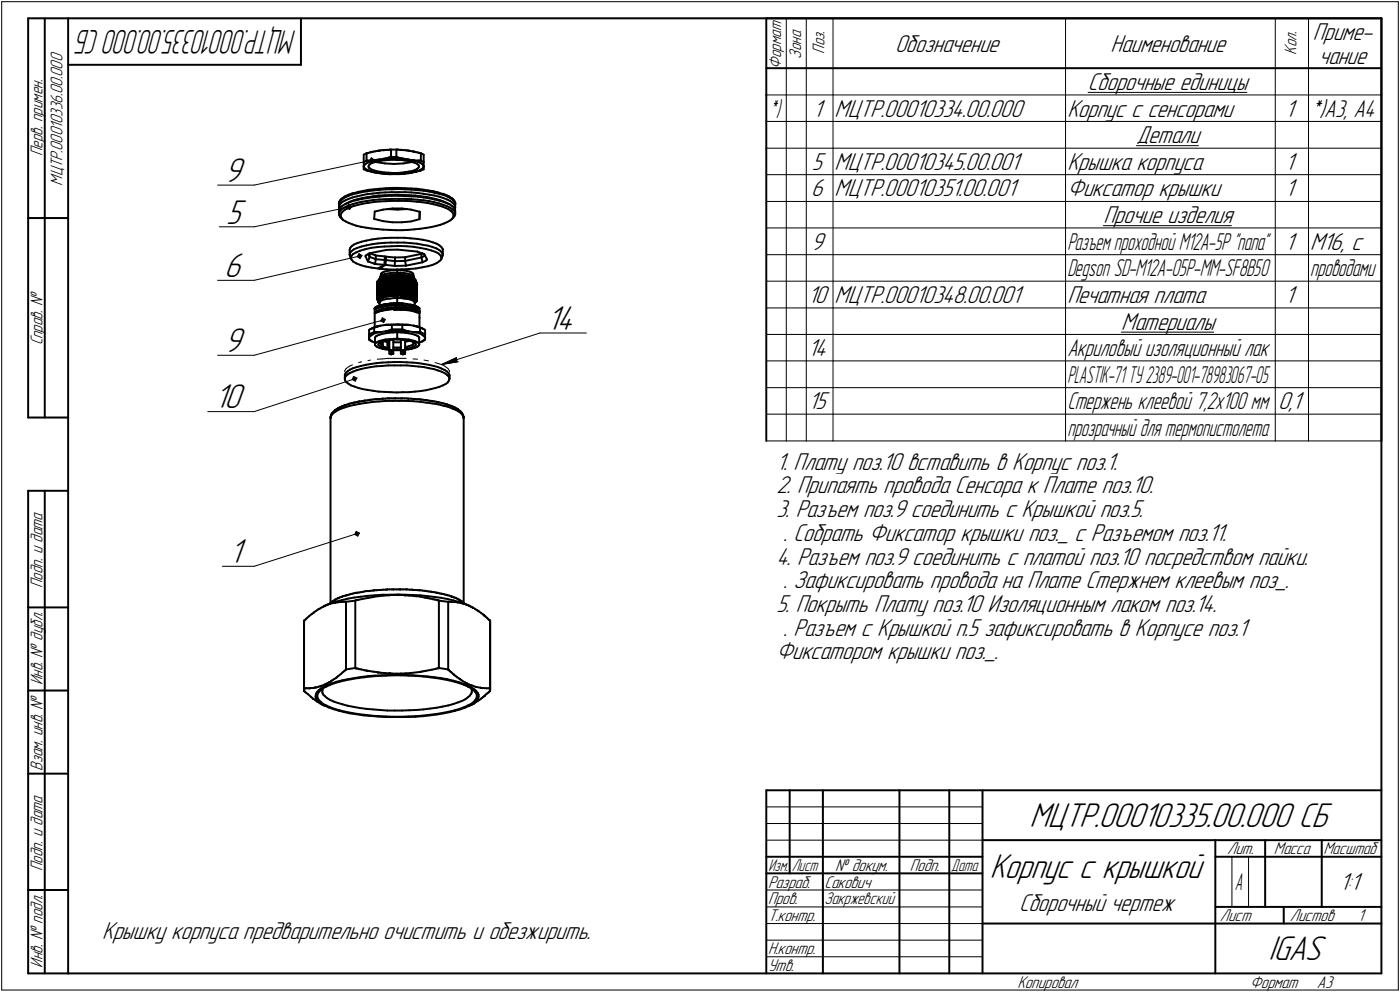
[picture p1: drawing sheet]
<svg xmlns="http://www.w3.org/2000/svg" width="421mm" height="298mm" viewBox="0 0 421 298" stroke-linecap="round" stroke-linejoin="round" font-family="sans-serif">
<defs><g id="words">
<g font-size="10.9">
<text x="67.4" y="54.7">9</text>
<text x="68" y="67.2">5</text>
<text x="67.4" y="83.2">6</text>
<text x="164.4" y="99">14</text>
<text x="67.4" y="105.7">9</text>
<text x="64.5" y="122.7">10</text>
<text x="68.9" y="169.1">1</text>
<text x="309.6" y="248.5">МЦТР.00010335.00.000 СБ</text>
<text x="297.6" y="263.9">Корпус с крышкой</text>
<text x="381.5" y="288.5">IGAS</text>
</g>
<text font-size="10.6" x="89.1" y="9" transform="rotate(-180 89.1 9)">МЦТР.00010335.00.000 СБ</text>
<g font-size="7.8">
<text x="394.9" y="12">Приме-</text>
<text x="269.2" y="15.5">Обозначение</text>
<text x="334" y="15.5">Наименование</text>
<text x="396.6" y="19.1">чание</text>
<text x="327.2" y="27">Сборочные единицы</text>
<text x="244.5" y="35">1</text>
<text x="251" y="35">МЦТР.00010334.00.000</text>
<text x="321" y="35">Корпус с сенсорами</text>
<text x="386.5" y="35">1</text>
<text x="341.8" y="43">Детали</text>
<text x="244.2" y="51">5</text>
<text x="251" y="51">МЦТР.00010345.00.001</text>
<text x="321" y="51">Крышка корпуса</text>
<text x="386.5" y="51">1</text>
<text x="244" y="59">6</text>
<text x="251" y="59">МЦТР.00010351.00.001</text>
<text x="321" y="59">Фиксатор крышки</text>
<text x="386.5" y="59">1</text>
<text x="331.8" y="67">Прочие изделия</text>
<text x="244" y="75">9</text>
<text x="386.5" y="75">1</text>
<text x="394" y="75">М16, с</text>
<text x="243" y="91">10</text>
<text x="251" y="91">МЦТР.00010348.00.001</text>
<text x="321" y="91">Печатная плата</text>
<text x="386.5" y="91">1</text>
<text x="337.2" y="99">Материалы</text>
<text x="243" y="107">14</text>
<text x="243.1" y="123">15</text>
<text x="384.4" y="123">0,1</text>
<text x="233.5" y="141.1">1. Плату поз.10 вставить в Корпус поз.1.</text>
<text x="233.5" y="148.2">2. Припаять провода Сенсора к Плате поз.10.</text>
<text x="233.5" y="155.4">3. Разъем поз.9 соединить с Крышкой поз.5.</text>
<text x="235.6" y="162.5">. Собрать Фиксатор крышки поз._ с Разъемом поз.11.</text>
<text x="233.5" y="169.6">4. Разъем поз.9 соединить с платой поз.10 посредством пайки.</text>
<text x="235.6" y="176.8">. Зафиксировать провода на Плате Стержнем клеевым поз_.</text>
<text x="233.5" y="183.9">5. Покрыть Плату поз.10 Изоляционным лаком поз.14.</text>
<text x="235.6" y="191.1">. Разъем с Крышкой п.5 зафиксировать в Корпусе поз.1</text>
<text x="233.5" y="198.2">Фиксатором крышки поз._.</text>
<text x="402.9" y="267.5">1:1</text>
<text x="306.5" y="273.9">Сборочный чертеж</text>
<text x="30.7" y="282.3">Крышку корпуса предварительно очистить и обезжирить.</text>
</g>
<text font-size="7.7" x="394" y="35">*)А3, А4</text>
<g font-size="7.6">
<text x="321" y="83">Degson SD-M12A-05P-MM-SF8B50</text>
<text x="394" y="83">проводами</text>
<text x="321" y="107">Акриловый изоляционный лак</text>
<text x="321" y="123">Стержень клеевой 7,2х100 мм</text>
<text x="321" y="131">прозрачный для термопистолета</text>
</g>
<g font-size="7.5">
<text x="231.3" y="35">*)</text>
<text x="321" y="75">Разъем проходной М12А-5P &quot;папа&quot;</text>
<text x="321" y="115">PLASTIK-71ТУ 2389-001-78983067-05</text>
<text x="371.3" y="267.5">А</text>
</g>
<g font-size="5.4">
<text x="240.9" y="17.7" transform="rotate(-90 240.9 17.7)">Зона</text>
<text x="247.9" y="16.1" transform="rotate(-90 247.9 16.1)">Поз.</text>
<text x="389.9" y="16.4" transform="rotate(-90 389.9 16.4)">Кол.</text>
<text x="234.9" y="20.7" transform="rotate(-90 234.9 20.7)">Формат</text>
<text x="12.8" y="46.9" transform="rotate(-90 12.8 46.9)">Перв. примен.</text>
<text x="18.8" y="55.8" transform="rotate(-90 18.8 55.8)">МЦТР.00010336.00.000</text>
<text x="12.8" y="103.8" transform="rotate(-90 12.8 103.8)">Справ. №</text>
<text x="12.8" y="176.7" transform="rotate(-90 12.8 176.7)">Подп. и дата</text>
<text x="12.8" y="205.8" transform="rotate(-90 12.8 205.8)">Инв. № дубл.</text>
<text x="12.8" y="231.6" transform="rotate(-90 12.8 231.6)">Взам. инв. №</text>
<text x="369.1" y="256.8">Лит.</text>
<text x="383.1" y="256.8">Масса</text>
<text x="398" y="256.8">Масштаб</text>
<text x="12.8" y="261.7" transform="rotate(-90 12.8 261.7)">Подп. и дата</text>
<text x="251.2" y="261.8">№ докум.</text>
<text x="273.6" y="261.8">Подп.</text>
<text x="231" y="266.8">Разраб.</text>
<text x="248" y="266.8">Сакович</text>
<text x="231" y="271.8">Пров.</text>
<text x="248" y="271.8">Закржевский</text>
<text x="231" y="276.8">Т.контр.</text>
<text x="366.9" y="276.8">Лист</text>
<text x="387.9" y="276.8">Листов</text>
<text x="408.4" y="276.8">1</text>
<text x="231" y="286.8">Н.контр.</text>
<text x="12.8" y="290.8" transform="rotate(-90 12.8 290.8)">Инв. № подл.</text>
<text x="231" y="291.8">Утв.</text>
<text x="306" y="296.8">Копировал</text>
<text x="376" y="296.8">Формат</text>
<text x="396" y="296.8">A3</text>
</g>
<g font-size="5.3">
<text x="231.1" y="261.8">Изм.</text>
<text x="238.1" y="261.8">Лист</text>
<text x="286.1" y="261.8">Дата</text>
</g>
</g></defs>
<g fill="none" stroke="#000" stroke-width=".59">
<path d="M8.5 5.5v120zM8.5 5.5h12zM13.5 5.5v120zM20.5 5.5v287zM20.5 5.5h395zM20.5 19.5h70zM90.5 5.5v14zM230.5 5.5h185zM230.5 5.5v23zM415.5 5.5v23zM415.5 5.5v287zM230.5 20.5h185z"/>
<path d="M230.5 36.5v8zM230.5 28.5v8zM415.5 36.5v8zM415.5 28.5v8zM102.6 59.9h.1M102.5 59.9h.1M102.6 59.9l.3-.2zM103 59.5l.2-.1zM103 59.5l-.1 .2zM103 59.8l.9-.5zM103.3 59.4l.2-.2zM103.3 59.4h.1"/>
<path d="M103.5 59.2l.3-.2zM103.8 59h.2zM103.9 59.3l.9-.5zM104.1 58.9l.3-.1zM104.1 58.9h.1M104.4 58.8l.3-.2zM104.7 58.6l.2-.1zM104.8 59.8l1.2-.4zM104.8 58.8l1.2-.4zM105 58.5h.1M105.1 58.5h.1M105.1 58.5l.1-.1z"/>
<path d="M105.2 58.4l.3-.1zM105.5 58.3h.2zM105.9 58.2h.1M105.8 58.2h.1M106 58.2h.1M106.1 58.2h.1M106 59.4l1.4-.4zM106 58.4l1.4-.3zM106.1 58.1h.1M106.3 58.1h.1zM106.4 58.1l1.3-.4zM107.4 59l1.5-.3z"/>
<path d="M107.4 58.1l1.5-.4zM107.5 59.9l1.5-.4zM107.7 57.7l1.4-.3zM108.9 59.8l1.6-.3zM108.9 58.7l1.6-.4zM108.9 57.7l1.6-.2zM109 59.5l1.5-.2zM109.1 57.4l1.6-.3zM109.4 50l.1 .3zM109.4 48.7v1.3zM109.4 48.7l.8-.4zM109.4 46.5v2.2z"/>
<path d="M109.4 46.5l.8-.4zM109.4 50.9l.8 .3zM109.4 50v.9zM109.5 50.3l.2 .3zM109.5 49.7l-.1 .3zM109.7 50.6l.5 .3zM109.7 49.4l.5-.3zM109.7 49.4l-.2 .3zM110.2 50.9l.5 .2zM110.2 49.1l.5-.2zM110.3 48.3h.1M110.2 46.1v2.2z"/>
<path d="M110.3 46.1h.1M110.2 51.2l.3 .1zM110.3 48.3h.2zM110.3 46.1h.2zM110.5 59.5l1.7-.2zM110.5 59.3l1.6-.3zM110.5 58.3l1.7-.1zM110.5 57.5l1.7-.3zM110.5 48.3h.2zM110.5 46.1l.2-.1zM110.5 51.3h.2zM110.7 51.1l.6 .3z"/>
<path d="M110.7 48.9l.6-.3zM110.7 51.3l.2 .1zM110.7 57.1l1.7-.2zM110.7 48.3h.6zM110.7 46l.6-.2zM110.8 50l.1 .4zM110.9 49.7l-.1 .3zM110.9 50.4l.4 .2zM110.9 51.4l.4 .1zM111.3 48.3h.3zM111.3 45.8l.3-.1zM111.3 49.4l-.4 .3z"/>
<path d="M111.3 49.4l.5-.4zM111.3 50.6l.5 .4zM111.3 51.4l.8 .2zM111.3 48.6l.8-.3zM111.3 51.5l.5 .1zM111.6 48.3h.2zM111.6 45.7h.2zM111.8 48.3h.1M111.8 45.7h.1M111.8 49l.7-.2zM111.8 51l.7 .2zM111.8 48.3l.6-.1z"/>
<path d="M111.8 45.6h.6zM111.8 45.6h.1M111.8 51.6l.6 .1zM112.1 59l1.7-.2zM112.1 51.6l.8 .2zM112.1 48.3l.8-.1zM112.2 59.3l1.8-.2zM112.2 58.2l1.8-.3zM112.2 57.2l1.8-.1zM112.4 48.2l.5-.1zM112.4 45.6l.5-.1zM112.4 51.7h.1"/>
<path d="M112.4 56.9l1.8-.2zM112.4 51.7l.2 .1zM112.5 48.8l.9-.3zM112.5 51.2l.9 .3zM112.6 51.8h.3zM112.9 51.8l.6 .1zM112.9 48.1h.4zM112.9 45.5l.4-.1zM112.9 51.8l1.1 .2zM112.9 48.2l1.1-.2zM112.9 48.7l2.8 .4zM113.3 48.1l.2-.1z"/>
<path d="M113.3 45.4h.2zM113.4 48.5l1.1-.2zM113.4 51.5l1.1 .1zM113.5 48h.1zM113.5 45.4l.1-.1zM113.5 51.9l.2 .1zM113.6 48h.4zM113.6 45.3h.4zM113.7 52h.1M113.8 58.8l1.9-.1zM113.8 52h.2zM114 48l2.3-.2z"/>
<path d="M114 48h.1M114 45.3h.1M114 52l3.2 .3zM114 52l.2 .1zM114 59.9h1.9zM114 59.1l1.9-.2zM114 57.9l1.9-.1zM114 57.1l1.9-.2zM114.1 47.9h.1M114.1 45.2h.1M114.1 47.9h.4zM114.1 45.2h.4z"/>
<path d="M114.2 56.7l1.9-.1zM114.2 52.1h.2zM114.4 52.1h.2zM114.5 47.9l.5-.1zM114.5 45.2l.5-.1zM114.5 48.3l1.1-.1zM114.5 51.6l1.1 .2zM114.6 52.1l.4 .1zM115 47.8h.2zM115 45.1h.2zM115 52.2h.5zM115.2 47.8h.2z"/>
<path d="M115.2 45.1h.2zM115.5 45.1h.1M115.5 47.7l.6-.1zM115.5 47.7h.1M115.5 45.1l.6-.1zM115.5 52.2h.5zM115.6 48.2l1.2-.1zM115.6 51.8l1.2 .1zM115.7 58.7l1.8-.1zM115.7 49.1l2.8 .2zM115.9 59.9l2-.1zM115.9 58.9l2-.1z"/>
<path d="M115.9 57.8l2-.1zM115.9 56.9h2zM116 52.2h.1M116.1 56.6l1.8-.1zM116.1 47.6l.5-.1zM116.1 45h.5zM116.1 52.2h.1zM116.2 52.2l.4 .1zM116.3 47.8l3.3-.1zM116.6 47.5l.3-.2zM116.6 45h.3zM116.6 52.3h.5z"/>
<path d="M116.8 48.1l1.3-.1zM116.8 51.9l1.3 .1zM116.9 47.3h.3zM116.9 45h.3zM117.1 52.3h.2zM117.2 47.3l.1-.1zM117.2 45h.1zM117.2 52.3l3.3-.1zM117.3 47.2h.3zM117.3 45h.3zM117.3 52.3h.2zM117.5 58.6l1.9-.1z"/>
<path d="M117.5 52.3h.1M117.6 47.2h1.6zM117.6 45v2.2zM117.6 45h1.6zM117.6 52.3h1.6zM117.9 59.8h2zM117.9 58.8h2zM117.9 57.7h2zM117.9 56.9l2-.1zM117.9 56.5h1.9zM118.1 48l1.3 .1zM118.1 52h1.3z"/>
<path d="M118.5 49.3l2.9-.2zM119.2 47.2h.2zM119.2 45v2.2zM119.2 45h.2zM119.2 52.3h.3zM119.4 58.5l1.8 .1zM119.5 47.2h.1M119.5 45h.1M119.4 48.1h1.2zM119.4 52l1.2-.1zM119.5 47.2l.2 .1zM119.5 45h.2z"/>
<path d="M119.5 52.3h.2zM119.6 47.7l3.3 .3zM119.7 47.3l.6 .2zM119.7 45h.6zM119.7 52.3h.2zM119.8 56.5l2 .1zM119.9 59.8h1.9zM119.9 58.8l1.9 .1zM119.9 57.7h1.9zM119.9 56.8l1.9 .1zM119.9 52.3h.4zM120.3 47.5h.3z"/>
<path d="M120.3 45h.3zM120.3 52.3l.5-.1zM120.5 52.2l2.4-.2zM120.6 47.5l.1 .1zM120.6 45h.1zM120.6 48.1l1.2 .2zM120.6 51.9l1.2-.2zM120.8 47.6h.1M120.8 45h.1M120.8 47.6l.6 .1zM120.8 45l.6 .1zM120.8 52.2h.5z"/>
<path d="M121.2 58.6l1.9 .1zM121.3 52.2h.1M121.4 47.7l.5 .1zM121.4 45.1h.5zM121.4 49.1l2.6-.4zM121.4 52.2h.2zM121.6 52.2h.3zM121.8 56.6h1.8zM121.8 59.8l1.9 .1zM121.8 58.9l1.9 .1zM121.8 57.7l1.9 .1zM121.8 56.9l1.9 .1z"/>
<path d="M121.8 48.3l1.1 .1zM121.8 51.7l1.1-.1zM121.9 47.8h.4zM121.9 45.1l.4 .1zM121.9 52.2l.5-.1zM122.3 47.8l.2 .1zM122.3 45.2h.2zM122.4 52.1h.3zM122.5 47.9h.2zM122.5 45.2h.2zM122.7 47.9l.2 .1zM122.7 45.2l.2 .1z"/>
<path d="M122.7 52.1h.2zM122.9 52.1h.1M123 45.3h.1M123 48h.1M122.9 48.4l1.1 .3zM122.9 51.6l1.1-.2zM122.9 48l1 .2zM122.9 52l1-.2zM122.9 52h.3zM123 45.3h.2zM123 48h.2zM123.1 58.7l1.8 .1z"/>
<path d="M123.2 45.3l.2 .1zM123.2 48l.2 .1zM123.2 52h.2zM123.4 52l.2-.1zM123.4 45.4l.6 .1zM123.4 48.1h.6zM123.6 56.6l1.8 .1zM123.6 51.9l.4-.1zM123.7 59.9l1.9 .1zM123.7 59l1.9 .1zM123.7 57.8l1.9 .2zM123.7 57l1.9 .1z"/>
<path d="M123.9 48.2l.9 .1zM123.9 51.8l.9-.2zM124 45.5l.3 .1zM124 48.1l.3 .1zM124 48.7l.7 .2zM124 51.4l.7-.3zM124 51.8l.5-.1zM124.4 45.6h.1M124.4 48.2h.1M124.5 45.6h.1M124.5 48.2h.1M124.5 51.7l.5-.1z"/>
<path d="M124.5 45.6l.6 .1zM124.5 48.2l.6 .1zM124.7 48.9l.7 .3zM124.7 51.1l.7-.3zM124.8 48.3l.8 .3zM124.8 51.6l.8-.2zM124.9 58.8l1.8 .2zM125 51.6h.1M125.1 45.7l.5 .1zM125.1 48.3h.5zM125.1 51.6h.1M125.2 51.6l.4-.1z"/>
<path d="M125.4 56.7l1.8 .3zM125.4 49.2l.4 .3zM125.4 50.8l.4-.3zM125.6 45.8l.3 .1zM125.6 48.3h.3zM125.6 48.6l.6 .3zM125.6 51.4l.6-.3zM125.6 51.5l.5-.1zM125.6 59.1l1.8 .3zM125.6 58l1.8 .3zM125.6 57.1l1.8 .2zM125.8 49.5l.2 .4z"/>
<path d="M125.9 45.9l.3 .1zM125.9 48.3h.3zM126 49.9v.3zM126 50.2l-.2 .3zM126.1 51.4l.3-.1zM126.2 46h.1zM126.2 48.3h.1zM126.2 48.9l.5 .2zM126.2 51.1l.5-.2zM126.3 46l.3 .1zM126.3 48.3h.3zM126.4 51.3h.1"/>
<path d="M126.5 51.2h.1M126.6 46.1v2.2zM126.6 48.3l.8 .4zM126.6 46.1l.8 .4zM126.6 51.2l.8-.3zM126.7 59l1.6 .2zM126.7 49.1l.4 .3zM126.7 50.9l.4-.3zM127.1 49.4l.2 .3zM127.2 57l1.6 .2zM127.3 49.7l.1 .3zM127.3 50.3l-.2 .3z"/>
<path d="M127.4 59.4l1.7 .2zM127.4 58.3l1.7 .2zM127.4 57.3l1.7 .3zM127.4 50l-.1 .3zM127.4 48.7v1.3zM127.4 46.5v2.2zM127.4 50v.9zM128.3 59.2l1.5 .3zM128.8 57.2l1.6 .3zM129.1 59.6l1.5 .3zM129.1 58.5l1.5 .3zM129.1 57.6l1.5 .3z"/>
<path d="M129.8 59.5l1.4 .4zM130.4 57.5l1.3 .3zM130.6 59.9l1.5 .4zM130.6 58.8l1.5 .3zM130.6 57.9l1.5 .4zM131.2 59.9l1.2 .3zM131.7 57.8l1.3 .5zM132.1 59.1l1.2 .4zM132.1 58.3l1.2 .3zM133.3 58.3h.1M133.3 58.3l.4 .1zM133.3 59.5l1.2 .4z"/>
<path d="M133.3 58.6l1.2 .4zM133.7 58.4l.3 .2zM134 58.6h.2zM134.3 58.7h.1M134.3 58.7l.3 .1zM134.5 59.9l.9 .5zM134.5 59l.9 .5zM134.6 58.8l.4 .2zM135 59l.1 .1zM135.2 59.1h.1M135.2 59.2l.3 .2zM135.2 59.2h.1"/>
<path d="M135.4 59.5l.7 .4zM135.5 59.4l.2 .1zM135.8 59.5h.1M135.9 59.6h.1M135.9 59.6l.2 .2zM136.1 59.9l.5 .6zM136.1 59.8l.2 .1zM136.4 60h.1M230.5 44.5v88zM415.5 44.5v88zM8.5 65.5h12zM101.9 63.4v.9z"/>
<path d="M101.9 61.4v.8zM102 61h.1M101.9 61h.1M101.9 61.1h.1M101.9 64.2l.1 .5zM101.9 63.2v.2zM101.9 62.1l.1 .6zM101.9 61.3h.1M102 60.7v.3zM102 64.7l.3 .5zM102 62.7v.1zM102.1 60.5l-.1 .2z"/>
<path d="M102.1 63.7l-.2 .5zM102.1 62.7l-.2 .5zM102.1 61.6l-.2 .5zM102.1 60.8l-.2 .5zM102.2 60.4h.1M102.2 60.5h.1M102.3 65.2l.2 .2zM102.4 60.2l-.2 .2zM102.4 60v.2zM102.4 64.6l.1 .5zM102.4 63.2l-.3 .5zM102.4 63.2l.6-.5z"/>
<path d="M102.4 62.2l.6-.4zM102.4 62.2l-.3 .5zM102.4 61.1l.6-.5zM102.4 61.1l-.3 .5zM102.4 60.3l.6-.5zM102.4 60.3l-.3 .5zM102.5 65.4l.5 .6zM102.5 65.1l.3 .5zM102.6 64.2l-.2 .4zM102.8 65.6l.4 .5zM103 63.7l.5-.5zM103 63.7l-.4 .5z"/>
<path d="M103 62.7l.9-.5zM103 61.8l.9-.5zM103 60.6l.9-.4zM103.2 66.1l.8 .4zM103.5 63.2l.8-.5zM103.9 61.3l.9-.4zM103.9 62.2l.9-.5zM103.9 60.2l.9-.4zM104 66.5l.8 .5zM104.3 62.7l.9-.4zM104.8 67l1.1 .4zM104.8 61.7l1.2-.3z"/>
<path d="M104.8 60.9l1.2-.4zM104.8 60.9l.4-.3zM105.2 75v1.5zM105.2 76.5v.4zM105.2 76.9l.4 .9zM105.2 62.3l1.2-.4zM105.2 60.6l1.1-.4zM105.3 75.9l-.1 .6zM105.3 74.5l-.1 .5zM105.5 77.5l.2 .6zM105.7 77l-.2 .5zM105.7 75.4l-.4 .5z"/>
<path d="M105.7 75.4l.7-.5zM105.7 74l.7-.5zM105.7 74l-.4 .5zM105.7 78.1l.6 .6zM105.9 67.4l1.2 .4zM106 61.4l1.4-.4zM106 60.5l1.4-.4zM106.2 76.4l.9-.5zM106.2 76.4l-.5 .6zM106.3 78.7l.9 .5zM106.3 60.2l1.2-.3zM106.4 74.9l1-.4z"/>
<path d="M106.4 73.5l1-.4zM106.4 61.9l1.3-.3zM107.1 75.9l1.2-.5zM107.1 67.8l1.4 .4zM107.2 79.2l1.3 .5zM107.4 61l1.5-.4zM107.4 60.1l1.5-.3zM107.4 74.5l1.3-.4zM107.4 73.1l1.3-.5zM107.7 61.6l1.4-.4zM108.3 75.4l1.4-.5zM108.5 79.7l1.5 .4z"/>
<path d="M108.5 68.2l1.6 .2zM108.7 74.1l1.5-.4zM108.7 72.6l1.5-.3zM108.9 60.6l1.6-.2zM109.1 61.2l1.6-.2zM109.7 74.9l1.8-.4zM109.9 77l.8 1.6zM110.1 68.4l1.6 .3zM110.2 73.7l1.6-.3zM110.2 72.3l1.6-.3zM110.2 76.6l1-.5zM110.2 76.6l-.3 .4z"/>
<path d="M110.5 60.4l1.7-.3zM110.7 78.6l1.7 .6zM110.7 76.4l.5 .8zM110.7 61l1.7-.3zM111.2 76.1l5-1zM111.2 77.2l-.5 1.4zM111.2 76.1v1.1zM111.2 77.2l1.7 .6zM111.2 76.1l1.7 .6zM111.5 74.5l2-.2zM111.7 68.7l1.8 .1zM111.8 73.4l1.8-.2z"/>
<path d="M111.8 72l1.8-.3zM112.2 60.1l1.8-.2zM112.4 79.2l.4 .1zM112.4 60.7l1.8-.2zM112.5 65.8l2.7 .7zM112.7 63.6l2.5-.6zM112.7 63.6l-.2 2.2zM112.8 79.3l2.8 .3zM112.9 77.8l.1 .1zM112.9 76.7l.1 .1zM113 77.9l-.2 1.4zM113 76.8v1.1z"/>
<path d="M113 77.9l2.7 .2zM113 76.8l2.7 .2zM113.5 74.3l2.1-.2zM113.5 68.8l1.7 .2zM113.6 73.2l2-.2zM113.6 71.7l2-.2zM114.2 60.5h1.9zM115.2 69l1.9 .1zM115.2 66.5l2.8 .3zM115.2 63l2.8-.3zM115.6 73l1.9-.1zM115.6 71.5h1.9z"/>
<path d="M115.6 74.1l2.2-.1zM115.7 78.1l-.1 1.5zM115.7 77v1.1zM115.7 77.3l.4-.2zM115.9 79.6l2.8 .3zM116.1 78.1l2.7 .4zM116.1 78.1l-.2 1.5zM116.1 77.1v1zM116.1 77.1l2.7 .3zM116.1 60.5l1.8-.1zM116.2 75.1l3.4-.1zM116.4 62.8l3.1 .2z"/>
<path d="M117.1 69.1l1.9 .1zM117.5 72.9h2zM117.5 71.5h2zM117.8 74l2.3-.1zM117.9 60.4h1.9zM118 66.8h2.8zM118 62.7h2.8zM118.7 79.9l3.4-.1zM118.8 78.5l3-.1zM118.8 78.5l-.1 1.4zM118.8 77.4v1.1zM118.8 77.4l3-.1z"/>
<path d="M119 69.2h1.9zM119.5 72.9h2.1zM119.5 71.5h2.1zM119.5 63l2.9-.2zM119.6 75l6 .6zM119.8 60.4h2zM120.1 73.9l2.2 .1zM120.8 66.8l2.8-.3zM120.8 62.7l2.8 .3zM120.9 69.2l1.9-.1zM121.6 72.9l1.9 .2zM121.6 71.5l1.9 .1z"/>
<path d="M121.8 60.4l1.8 .1zM121.8 78.4l.3 1.4zM121.8 78.4l4.9-1zM121.8 77.3v1.1zM121.8 77.3l4.9-1zM122.1 79.8l5-1zM122.3 74l2.1 .2zM122.8 69.1l1.8-.2zM123.5 73.1l2 .1zM123.5 71.6l2 .2zM123.6 60.5l1.8 .1zM123.6 66.5l2.6-.6z"/>
<path d="M123.6 63l2.7 .7zM124.4 74.2l2 .3zM124.6 68.9l1.8-.2zM125.4 60.6l1.8 .2zM125.5 73.2l1.7 .4zM125.5 71.8l1.7 .3zM125.6 75.6l.3 .2zM125.6 60l1.8 .2zM125.9 75.8l1.7 .6zM126.2 63.6v2.3zM126.3 63.7l-.1 2.2zM126.4 74.5l1.8 .3z"/>
<path d="M126.4 68.7l1.7-.2zM126.7 77.4l.4 1.4zM126.7 77.4l1-.5zM126.7 76.3v1.1zM126.7 76.3l.2-.1zM126.9 76.2l.2-.1zM127.1 78.8l1-.5zM127.2 73.6l1.6 .2zM127.2 72.1l1.6 .3zM127.2 60.8l1.6 .2zM127.4 60.2l1.7 .3zM127.6 76.4l.8 1.6z"/>
<path d="M127.7 76.9l.1-.1zM128.1 78.3l.3-.3zM128.1 68.5l1.6-.3zM128.2 74.8l1.5 .5zM128.8 73.8l1.3 .5zM128.8 72.4l1.3 .4zM128.8 61l1.6 .4zM129.1 60.5l1.5 .3zM129.7 75.3l1.3 .4zM129.7 68.2l1.4-.3zM130.1 74.3l1.2 .4zM130.1 72.8l1.2 .4z"/>
<path d="M130.1 79.6l1.2-.5zM130.4 61.4l1.3 .3zM130.6 60.8l1.5 .3zM131 75.7l.9 .5zM131.1 67.9l1.3-.3zM131.3 74.7l.9 .5zM131.3 73.2l.9 .5zM131.3 79.1l.9-.6zM131.7 61.7l1.3 .4zM131.9 76.2l.6 .6zM132.1 61.1l1.2 .5zM132.1 60.3l1.2 .3z"/>
<path d="M132.2 75.2l.6 .5zM132.2 73.7l.6 .6zM132.2 78.5l.5-.5zM132.4 67.6l1.2-.5zM132.4 60.2l1.1 .4zM132.5 76.8l.3 .6zM132.8 75.7l.3 .5zM132.8 74.3l.3 .5zM132.8 77.4l-.1 .6zM133 62.1l1 .4zM133.1 76.9l-.3 .9zM133.1 76.2v.5z"/>
<path d="M133.1 76.7v.2zM133.1 74.8l.1 .2zM133.2 75v1.5zM133.3 61.6l1.2 .4zM133.3 60.6l1.2 .4zM133.5 60.6l.5 .3zM133.6 67.1l.9-.4zM134 60.9l1 .4zM134 62.5l1 .4zM134.5 62l.9 .4zM134.5 61l.9 .5zM134.5 66.7l.8-.4z"/>
<path d="M135 62.9l.6 .5zM135.3 66.3l.6-.4zM135.4 62.4l.7 .5zM135.4 61.5l.7 .5zM135.4 60.4l.7 .5zM135.6 63.4l.5 .4zM135.8 66l.5-.6zM136.1 63.8l.3 .5zM136.1 62.9l.5 .4zM136.1 62l.5 .5zM136.1 60.9l.5 .5zM136.2 65.4l-.3 .5z"/>
<path d="M136.4 60.1l.2 .2zM136.4 60.1h.1M136.4 64.3v.6zM136.4 64.9l-.2 .5zM136.6 60.3l.1 .2zM136.6 63.3l.2 .5zM136.6 62.5l.2 .5zM136.6 61.4l.2 .5zM136.6 60.5l.2 .5zM136.7 60.5h.1M136.7 60.6l.2 .3zM136.7 60.6h.1"/>
<path d="M136.7 64.9l-.4 .5zM136.8 63.8l.1 .5zM136.8 63l.1 .4zM136.8 61.9l.1 .5zM136.8 61l.1 .4zM136.9 63.4v.9zM136.9 61.4v.8zM136.9 61.4h.1M136.9 61.3h.1M136.9 61.2h.1M136.9 61.1h.1M136.9 60.9v.1z"/>
<path d="M136.9 64.3l-.2 .6zM136.9 62.4l-.1 .4zM110 80.1l1.8 .3zM111 99.1l.3-.1zM111 99.1v1.4zM111.3 99l1.2-.5zM111.4 98.9l.5-.3zM111.8 80.4l1.9 .3zM111.9 98.6l.8-.3zM112.6 99.8h.1M112.5 98.5v1.3zM112.6 99.8h.2z"/>
<path d="M112.6 98.4h.2zM112.6 98.4h.1M112.7 94.1v4.2zM112.7 94.1l.7-.3zM112.7 98.3l1.7-.4zM112.7 93v1.1zM112.7 93h.1M112.7 92.8l1.8-.6zM112.7 92.8h.1M112.7 92.8v.2zM112.7 92.7h.1M112.8 92.6h.1"/>
<path d="M112.7 92.6h.1M112.8 99.8h.2zM112.8 98.4l.2-.2zM112.8 94h.1M112.8 92.9h.1M112.9 92.5h.1M112.8 92.5l-.1 .2zM112.8 92.8h.1M112.8 92.7h.1M112.8 92.5h.1M112.9 94.1l.6-.4zM112.9 92.9h.1"/>
<path d="M112.9 92.7h.1M112.9 92.6l.7-.3zM112.9 93.8l.3-.2zM112.9 93.8l-.1 .2zM112.9 92.4l.2-.1zM112.9 92.4h.1M112.9 92.5l.2-.2zM112.9 92.6h.2zM113 99.8h.2zM113 98.2h.2zM113 92.8l.2-.1zM113.1 100l1.3-.2z"/>
<path d="M113.2 92.3h.1M113.1 92.3l.6-.4zM113.1 92.6l.2-.1zM113.3 99.8h.1M113.3 98.2h.1M113.2 92.7l.2-.1zM113.3 92.2h.1M113.2 92.2h.1M113.4 99.8h.1M113.4 98.1h.1M113.3 98.1h.1M113.4 93.5h.1"/>
<path d="M113.3 93.5l-.1 .1zM113.3 92.2l.2-.1zM113.3 92.5h.2zM113.4 99.8h.2zM113.4 98.1l.2-.1zM113.4 93.8h.1M113.5 93.5h.1M113.4 92.6h.1M113.5 89.7v.1zM113.5 88.7h.1M113.5 87.8h.1M113.5 86.8v.2z"/>
<path d="M113.5 85.9h.1M113.5 84.8v.2zM113.5 93.8h.1M113.5 93.4l.5-.2zM113.5 93.4h.1M113.5 92.6h.1M113.5 92.1l.2-.1zM113.5 92.5h.1M113.5 92.4h.1M113.5 88.6h.1M113.5 89.2h.1M113.5 88.9v.2z"/>
<path d="M113.5 88.9h.1M113.5 88.8h.1M113.5 87.7v.2zM113.5 87.9h.1M113.5 88h.1M113.5 88.1h.1M113.5 89.6h.1M113.5 89.7h.1M113.5 89.7v.2zM113.5 89.9v.2zM113.5 85.6h.1M113.5 85.7h.1"/>
<path d="M113.5 85.8h.1M113.5 86.5h.1M113.5 86.5v.2zM113.5 86.7h.1M113.5 87.5h.1M113.5 87.6h.1M113.5 87.7h.1M113.5 86.3h.1M113.5 86.2h.1M113.5 86.1h.1M113.5 86h.1M113.5 84.8v.1z"/>
<path d="M113.5 84.9h.1M113.5 85h.1M113.5 85.1v.2zM113.5 87.2h.1M113.5 87v.1zM113.5 87h.1M113.5 86.9h.1M113.5 86.8h.1M113.5 84.7v.1zM113.5 84.7h.1M113.6 93.7h.1M113.5 92.4h.2z"/>
<path d="M113.6 88.3h.1M113.5 88.3h.1M113.5 88.4v.2zM113.5 89.5h.1M113.5 89.4h.1M113.5 89.3h.1M113.6 89.2h.1M113.5 88.5v.1zM113.5 88.5h.1M113.5 87.5v.2zM113.5 88.2h.1M113.5 90.1h.1"/>
<path d="M113.5 90.2h.1M113.5 85.5h.1M113.5 86.4h.1M113.6 86.4h.1M113.5 85.6v.2zM113.5 85.3h.1M113.6 87.3h.1M113.5 87.3h.1M113.5 86.6h.1M113.5 84.6l.2-.2zM113.6 99.8h.3zM113.6 98h.3z"/>
<path d="M113.6 92.5h.4zM113.7 92.3h.1M113.6 89.3h.1M113.6 88.4h.1M113.6 87.5h.1M113.6 89.4l-.1 .2zM113.6 90.2h.1M113.6 85.3l-.1 .2zM113.6 87.3l-.1 .2zM113.6 85.5h.1M113.6 84.5l-.1 .3zM113.6 85.3h.1"/>
<path d="M113.6 87.4h.1M113.7 80.7l1.9-1.1zM113.7 93.7l.2-.1zM113.7 93.6h.3zM113.7 93.6h.1M113.7 92l.2-.1zM113.7 91.9l.8-.2zM113.7 92.4l.3-.2zM113.7 92.3l.3-.2zM113.7 88.2h.1M113.7 89.2l.2-.1zM113.8 90.3h.1"/>
<path d="M113.7 90.3h.1M113.7 90.4h.1M113.7 90.5h.1M113.7 90.6v.2zM113.7 90.8h.1M113.7 88.3l.2-.1zM113.7 87.4h.1M113.7 89.2l-.1 .2zM113.8 85.3h.1M113.7 85.3h.1M113.7 86.3h.1M113.7 87.2h.1"/>
<path d="M113.7 85.4l.2-.1zM113.8 84.4h.1M113.7 84.4h.1M113.7 86.4l.2-.1zM113.7 84.4l.3-.2zM113.8 84.3l-.2 .2zM113.8 90.2h.1M113.8 90.8h.1M113.9 89.2h.1M113.8 89.2h.1M113.9 86.2h.1M113.8 86.2h.1"/>
<path d="M113.9 87.1h.1M113.8 87.1h.1M113.8 84.4l.2-.2zM113.8 84.2l.3-.1zM113.8 84.2h.1M113.9 99.8h.1zM113.9 98h.1zM113.9 93.6h.2zM114 91.9h.1M113.9 88.1l.1-.1zM113.9 88.1l-.2 .1zM113.9 89.1l.4-.3z"/>
<path d="M113.9 90.1h.1M113.9 90.9h.1M113.9 88.2h.1M113.9 88.1h.1M113.9 87.2l.1-.1zM113.9 87.2l-.2 .2zM114 89.2h.1M113.9 85.2l.1-.1zM113.9 85.2h.1M113.9 86.1l.1-.1zM113.9 86.1h.1M113.9 85.3h.1"/>
<path d="M113.9 86.3h.1M114 90.9l.1 .3zM114 93.6l.5-.2zM114 93.2l.5-.2zM114 92.5l.3-.1zM114 91.9l.3-.1zM114 92.2l.3-.1zM114 92.1l.3-.1zM114 90h.1M114 88.1h.1M114 89.2l.2-.2zM114 85.3h.1"/>
<path d="M114 86.2h.1M114 84.2l.2-.1zM114 80.5l.1 .3zM114 99.8h.2zM114 98h.2zM114 89.9l.2-.1zM114 89.9h.1M114 88.1l.2-.1zM114.1 87h.1M114 88.8h.1M114 88.9v.2zM114 89.1h.1"/>
<path d="M114 89.8h.1M114 85.1l.2-.1zM114 86l.2-.1zM114 87l.2-.1zM114 87l-.1 .1zM114 85.2l.2-.1zM114 84.2l.3-.1zM114.1 86h.1M114 87h.1M114 87.1h.1M114 86.2l.2-.2zM114.1 80.8l1.8-1.2z"/>
<path d="M114.1 80.8l2.1 .1zM114.1 90.9v.9zM114.1 83.9v.2zM114.1 93.6l.4-.1zM114.2 87.9h.1M114.1 87.9h.1M114.2 87h.1M114.1 87.8l.6-.4zM114.1 89.7l.2-.1zM114.1 89.7l-.1 .1zM114.1 90.9h.1M114.1 84.9h.1"/>
<path d="M114.1 85h.1M114.1 85.9h.1M114.1 86.9l-.1 .1zM114.1 84.1l.3-.2zM114.1 83.7v.2zM114.1 83.7l.3-.2zM114.2 88.8l.5-.2zM114.2 85l.5-.2zM114.2 99.8h.2zM114.2 98l.2-.1zM114.2 89.8l.2-.1zM114.2 88l.3-.1z"/>
<path d="M114.2 87l.5 .4zM114.2 88.6h.2zM114.2 88.6l-.2 .2zM114.2 89l.3-.2zM114.3 86.9h.1M114.2 85.1l.3-.1zM114.2 84.8l.3-.2zM114.2 84.8h.1M114.2 85.8l-.1 .1zM114.2 86l.3-.1zM114.2 84.1l.3-.1zM114.2 84h.1"/>
<path d="M114.3 86.9l.4-.3zM114.3 85.9l.4-.2zM114.3 83.8h.1M114.3 92.4h.1M114.3 92.3h.1M114.3 91.8l.3-.1zM114.3 92.1h.1M114.4 92h.1M114.3 88.8h.1M114.4 87.8h.1M114.3 87.8h.1M114.4 84.9h.1"/>
<path d="M114.3 84.9h.1M114.4 85.9h.1M114.3 85.9h.1M114.4 86.9h.1M114.3 87h.1M114.3 84.1l.2-.1zM114.4 85.7h.1M114.3 85.7h.1M114.3 86.7l-.2 .2zM114.3 83.8l1.6-.6zM114.3 84h.1M114.3 83.9h.1"/>
<path d="M114.4 83.2v.3zM114.4 99.8l1.6-.2zM114.4 97.9l1.6-.3zM114.4 92.3h.2zM114.4 92.1h.1M114.4 88.7h.1M114.5 89.5h.1M114.4 89.5h.1M114.4 90.5l-.3 .3zM114.4 90.5l.4-.2zM114.4 87.8l.2-.1zM114.5 85.9h.1"/>
<path d="M114.5 86.8h.1M114.4 86.8h.1M114.4 87l.2-.1zM114.4 85.7l.2-.2zM114.4 86.6h.1M114.4 83.9l.2-.1zM114.4 83.9h.1M114.4 83.8h.1M114.4 83.5l.4-.3zM114.5 89.7l.2-.1zM114.5 83.9l.2-.2zM114.5 93.5l.2-.1z"/>
<path d="M114.5 93.4l.2-.1zM114.5 93h.2zM114.5 91.7l.8-.2zM114.5 92.2l2-.3zM114.5 92h.1zM114.6 91.9h.1M114.5 91.9h.1M114.5 88.7l.2-.1zM114.6 89.7h.1M114.5 89.7h.1M114.5 87.9h.1M114.6 88.5h.1"/>
<path d="M114.5 88.5h.1M114.5 89.4l.2-.1zM114.5 89.4h.1M114.5 88.8l.1-.1zM114.5 84.8h.1zM114.5 84.8h.1M114.5 85.9l.1-.1zM114.5 86.8l.1-.1zM114.5 85h.1M114.5 84h.1zM114.5 84.6l.2-.1zM114.6 86.5h.1"/>
<path d="M114.5 86.5h.1M114.5 84l.4-.1zM114.5 83.7h.1zM114.5 83.1l-.1 .1zM114.6 82.4l-.1 .7zM114.6 92.3l.3-.1zM114.6 91.7h.1zM114.6 91.9h.4zM114.6 89.7l.2-.2zM114.6 87.9h.1M114.6 88.4l.3-.1zM114.6 88.4h.1"/>
<path d="M114.6 87.7l.3-.1zM114.6 86.9h.1zM114.6 84.9h.1M114.6 86.5l.3-.1zM114.6 85.9h.1M114.6 92l.4-.1zM114.6 87.8l.3-.1zM114.7 88.7h.1M114.6 84.8l.3-.1zM114.6 85.8l.3-.1zM114.6 86.7l.3-.1zM114.6 84.9l.3-.1z"/>
<path d="M114.6 85.5l.4-.2zM114.6 85.9l.3-.1zM114.6 83.7l.3-.1zM114.6 82.8l-.1 .3zM114.6 82.8l.5-.3zM114.7 93.4h.1M114.7 93.3l.2-.1zM114.7 93l.2-.1zM114.8 91.7h.1M114.8 88.6h.1M114.8 89.6h.1M114.7 88.6l.4-.1z"/>
<path d="M114.7 89.3l.4-.1zM114.8 88.7h.1M114.7 87.4v.2zM114.7 86.9l.3-.2zM114.8 83.9h.1M114.7 83.9h.1M114.7 84.5l.2-.1zM114.8 87.4h.1M114.8 83.7h.1M114.7 83.7h.1M114.7 82.1l-.1 .3zM114.7 82.1l.4-.2z"/>
<path d="M114.8 87.6l.4-.2zM114.8 93.4h.2zM114.9 91.7h.1M114.8 88.6l.3-.2zM114.8 89.5l.3-.1zM114.8 89.5h.1M114.8 89.5h.3zM114.8 88.7l.4-.1zM114.8 90.3l.7-.3zM114.9 84.7h.1M114.8 84.7h.1M114.9 85.7h.1"/>
<path d="M114.9 86.6h.1M114.9 83.9h.1M114.8 83.7l.6-.1zM114.8 83.2l.7-.2zM115 93.2h.1M115 92.9h.1M114.9 92.2l.4-.1zM114.9 91.7l.3-.1zM114.9 87.7l.3-.1zM114.9 88.3l.2-.2zM114.9 87.6l.2-.1zM114.9 84.7h.2z"/>
<path d="M114.9 85.7l.2-.1zM114.9 86.6h.2zM114.9 84.8h.3zM114.9 83.8h.1M114.9 86.4l.3-.2zM114.9 87.3l.2-.1zM114.9 87.3h.1M114.9 85.8l.3-.1zM114.9 83.7l.2-.1zM114.9 83.7h.1M114.9 83.6h.1M115 93.4l.2-.1z"/>
<path d="M115 93.2l.7-.2zM115 92.9l.7-.2zM115 91.9h.3zM115 91.9l.3-.1zM115.1 84.6h.1M115 84.6h.1M115 85.6h.1M115 86.5l.2-.1zM115 86.5h.1M115 86.7h.2zM115 83.8h.1M115.1 84.3h.1"/>
<path d="M115 84.3h.1M115 85.3h.1zM115 83.5h.1zM115.1 88.4l.2-.1zM115.1 89.2h.1M115.1 87.5h.1M115.1 84.7h.1M115.1 85.6h.1M115.1 84.6l.4-.2zM115.1 85.5h.1zM115.1 85.5h.1M115.1 83.8h.1"/>
<path d="M115.1 84.3l.4-.1zM115.1 87.2l.3-.1zM115.1 82.5l.6-.1zM115.1 81.9l.6-.3zM115.1 89.4l.3-.2zM115.1 88.5l.6-.2zM115.2 89.4h.1M115.1 89.4h.1M115.1 88.1h.2zM115.1 87.5l.5-.1zM115.1 84.6l.4-.1zM115.1 85.6l.4-.1z"/>
<path d="M115.1 86.5l.4-.1zM115.1 86.5h.1M115.1 83.7h.2zM115.2 85.3h.1M115.2 83.6h.1M115.1 83.5l.5-.2zM115.2 93.3l.5-.1zM115.2 91.6l.4-.1zM115.3 89.4h.1M115.2 87.6h.1M115.3 89.1h.1M115.2 89.1h.1"/>
<path d="M115.2 88.6l.5-.1zM115.3 85.4h.1M115.2 85.4h.1M115.2 86.4h.2zM115.2 86.7h.1M115.2 86.6h.1M115.2 84.8h.1M115.3 85.3h.1M115.2 86.2h.2zM115.2 85.7h.1M115.3 83.6h.1M115.3 92.1h.1"/>
<path d="M115.3 91.5l1.1-.1zM115.3 91.9h.1M115.3 91.8l.2-.1zM115.3 88.3h.2zM115.3 89.4l.3-.1zM115.3 87.6l.2-.1zM115.4 88.1h.1M115.3 89.1l.4-.1zM115.3 85.4l.4-.1zM115.4 87.4h.1M115.3 87.4h.1M115.3 86.6l.3-.1z"/>
<path d="M115.3 84.7h.2zM115.3 83.7h.3zM115.3 85.2l.4-.1zM115.3 85.2h.1M115.3 85.7l.2-.1zM115.3 83.5l.4-.1zM115.3 83.5h.1M115.4 92.1h.1M115.4 91.9h.1M115.4 89.2h.2zM115.5 88.1h.1M115.5 86.4h.1"/>
<path d="M115.4 87.4l.2-.1zM115.4 87.1l.3-.1zM115.4 83.6l.5-.2zM115.5 92h.2zM115.5 91.8h.2zM115.6 91.7h.1M115.6 88.3h.1M115.5 87.5h.2zM115.5 88.1l.3-.1zM115.5 90l.8-.2zM115.5 84.5l.3-.1zM115.5 85.5l.3-.1z"/>
<path d="M115.5 86.4h.3zM115.5 84.4l.4-.1zM115.6 86.4h.1M115.5 84.7l.2-.1zM115.5 84.2l.4-.1zM115.6 86.1h.1M115.5 86.1h.1M115.5 85.6l.2-.1zM115.5 83l.8-.2zM115.6 91.5l.2-.1zM115.7 91.7h.1M115.6 88.2l.4-.1z"/>
<path d="M115.6 88.2h.1M115.7 89.2h.1M115.6 89.3l.3-.1zM115.6 87.4l.4-.1zM115.6 86.4l.4-.2zM115.7 87.3h.1M115.6 86.5l.3-.1zM115.6 83.7h.2zM115.6 86.1l.5-.2zM115.6 83.3l.7-.1zM115.7 93l.6-.1zM115.7 92.7l.6-.2z"/>
<path d="M115.7 92l.4-.1zM115.7 91.8l.4-.1zM115.7 91.7l.4-.1zM115.7 88.3h.1M115.7 88.5l.2-.1zM115.7 87h.1M115.7 81.6l.7-.2zM115.7 93.2l.7-.1zM115.7 89.2l.4-.1zM115.7 88.3h.2zM115.7 87.5l.4-.1zM115.7 89l.4-.1z"/>
<path d="M115.7 85.3l.5-.1zM115.7 84.6l.4-.1zM115.7 85.1l.5-.2zM115.8 87h.1M115.7 85.5l.4-.1zM115.7 83.4l.5-.2zM115.7 82.4l.8-.2zM115.9 91.4h.1M115.8 88l.4-.1zM115.9 84.4h.1M115.9 86.4h.1M115.8 87.2l.5-.1z"/>
<path d="M115.8 87.2h.1M115.8 83.7h.1M115.8 87l.5-.1zM115.9 91.4h.4zM115.9 88.3l.3-.1zM115.9 88.4h.2zM116 84.4h.1M116 85.3h.1M115.9 85.3h.1M116 86.4h.1M115.9 84.3l.3-.1zM115.9 86.4h.5z"/>
<path d="M115.9 83.6h.1M115.9 84.1l.3-.1zM115.9 83.4l.3-.1zM115.9 83.2l1.7-.3zM116 99.6h.3zM116.1 99.6h.1M116.1 97.6h.1M116 97.6h.3zM116 88.1h.3zM116.1 89.2h.1M116 89.2h.1M116 87.3h.2z"/>
<path d="M116.1 84.4h.1M116.1 85.3h.1M116.1 86.4h.1M116 86.2l.5-.1zM116 83.6h.2zM116.1 99.6l.1-.1zM116.1 97.6h.1zM116.1 91.9h.1zM116.1 91.7l.4-.1zM116.1 91.6l.4-.1zM116.1 89.1l.4-.1zM116.2 89.2h.1"/>
<path d="M116.1 87.4h.1M116.1 88.9l.1-.1zM116.2 88.4h.1M116.1 84.4l.3-.1zM116.1 85.3h.3zM116.1 86.4l.3-.1zM116.1 84.5h.1M116.1 85.9h.4zM116.1 85.4h.1M116.2 88.2l.6-.1zM116.2 89.2l.3-.1zM116.2 87.4h.1"/>
<path d="M116.2 88.4l.5-.2zM116.2 84.2h.1M116.2 84.5h.1M116.2 83.6l.3-.1zM116.2 84h.1M116.2 85.4h.1M116.2 83.3h.1M116.2 80.9l2.2 .1zM116.2 99.5h.3zM116.2 97.6h.3zM116.2 91.9h.2zM116.2 87.4h.2z"/>
<path d="M116.2 87.9l.2-.1zM116.3 88.8h.1M116.3 84.2h.1M116.2 85.2h.2zM116.2 84.5l.2-.1zM116.3 84h.1M116.2 84.9h.3zM116.2 85.4h.2zM116.2 83.2h.2zM116.3 83.3h.1M116.3 99.6l3.3-.2zM116.3 97.6l3.3-.1z"/>
<path d="M116.3 92.9h.5zM116.3 92.5h.5zM116.3 91.4h.5zM116.3 88.1h.2zM116.4 88.8h.1M116.3 89.8l1-.1zM116.4 87.2h.1M116.3 87.2h.1M116.4 84.2h.1M116.3 87.1l.5-.1zM116.4 84h.1M116.3 86.9l.5-.1z"/>
<path d="M116.3 83.2h.1M116.3 82.8l1-.2zM116.4 93.1h.1M116.4 91.9h.1M116.4 91.4l1.2-.2zM116.4 87.4l.4-.1zM116.4 87.8h.2zM116.4 88.8l.5-.1zM116.4 87.2l.5-.1zM116.4 84.3l.4-.1zM116.4 85.3h.4zM116.4 86.3l.4-.1z"/>
<path d="M116.4 84.2l.5-.1zM116.4 85.2l.2-.1zM116.4 86.4h.1M116.4 84.4h.4zM116.4 84l.5-.2zM116.4 85.4l.4-.1zM116.4 83.2h.2zM116.4 83.2h.4zM116.4 83.2h.1M116.4 83.1h.2zM116.4 81.4l.9-.1zM116.5 99.5l.2-.1z"/>
<path d="M116.5 97.6h.2zM116.5 93h.2zM116.6 91.9h.1M116.5 91.6h.1M116.5 91.5h.3zM116.6 88.1h.1M116.5 89h.2zM116.5 89.1h.3zM116.5 86.1l.3-.1zM116.5 86.4h.2zM116.5 83.5l.4-.1zM116.6 84.9h.1"/>
<path d="M116.5 85.9h.3zM116.5 82.2l.9-.2zM116.7 91.9h.1M116.6 91.6h.2zM116.7 88h.1M116.6 87.8l.5-.1zM116.7 85.1h.1M116.7 84.8h.1M116.6 83.1h.3zM116.8 99.4h.1M116.8 97.6h.1M116.7 93h.2z"/>
<path d="M116.7 91.9h.3zM116.7 88h.4zM116.8 89h.1M116.7 88.2h.5zM116.7 85.1l.5-.1zM116.7 86.4l.1-.1zM116.7 84.8h.6zM116.7 83.1h.3zM116.7 83.1h.1M116.8 92.9l.1-.1zM116.8 92.5h.1zM116.8 91.4h.2z"/>
<path d="M116.8 91.6l.2-.1zM116.8 88.1h.6zM116.8 87.3l.4-.1zM116.8 84.2h.1zM116.8 85.3l.1-.1zM116.8 86.2h.1zM116.8 86h.1zM116.8 84.4l.4-.1zM116.8 85.9l.1-.1zM116.8 85.3h.4zM116.8 83.2l.5-.1zM116.8 99.4l.3-.1z"/>
<path d="M116.8 97.6h.3zM116.9 91.4h.1M116.8 91.4h.1M116.8 89l.5-.1zM116.8 89.1l.2-.1zM116.8 87h.3zM116.8 86.3h.5zM116.8 86.8l.3-.1zM116.9 93h.6zM117 92.8h.1M117 92.5h.1M116.9 91.4h.5z"/>
<path d="M116.9 88.7l.4-.1zM116.9 87.1l.5-.1zM117 84.2h.1M117 85.2h.1M117 86.2h.1M116.9 84.1l.6-.1zM117 86h.1M116.9 83.4h.1M116.9 83.8h.5zM117 85.8h.1M116.9 83.1h.6zM117 100l1.2-.1z"/>
<path d="M117 92.8l.9-.1zM117 92.5l.9-.1zM117 91.9l.4-.1zM117 91.5l.6-.1zM117.1 89h.1M117.1 84.2h.1M117.1 85.2h.1M117 86l.6-.1zM117 83.4h.1M117 85.8l.6-.1zM117 83.1h.4zM117.1 99.3l.2-.1z"/>
<path d="M117.1 97.6h.2zM117.2 91.3h.1M117.1 91.3h.1M117.1 88l.4-.1zM117.2 89h.1M117.1 87.7l.5-.1zM117.1 84.2h.4zM117.1 85.2l.4-.1zM117.1 86.1h.4zM117.1 86.1h.1M117.2 87h.1M117.1 83.4h.2z"/>
<path d="M117.2 86.7h.1M117.2 91.3h.4zM117.2 89h.3zM117.2 87.2h.1M117.2 88.2l.2-.1zM117.2 85l.6-.1zM117.3 87h.1M117.2 84.3h.1M117.3 86.7h.1M117.2 85.3h.1M117.3 88.9l.4-.1zM117.3 87.2h.2z"/>
<path d="M117.3 89.7l1.1-.1zM117.3 84.3h.2zM117.3 84.8l.5-.1zM117.3 85.3h.2zM117.3 83.1h.3zM117.3 82.6l1.1-.1zM117.3 99.2l.2-.1zM117.3 97.6h.2zM117.3 88.6h.3zM117.3 87l.6-.1zM117.3 86.3l.6-.1zM117.3 83.4l.4-.1z"/>
<path d="M117.3 86.7l.6-.1zM117.3 81.3l1.1-.1zM117.4 91.8h.3zM117.4 91.4h.5zM117.4 88.1h.1M117.4 88.1h.2zM117.4 87h.2zM117.4 83.8l.4-.1zM117.4 83.1h.4zM117.4 82h1zM117.5 99.1h.2zM117.5 97.6h.2z"/>
<path d="M117.5 93l.7-.1zM117.5 87.9h.3zM117.5 88.1h.1M117.5 89l.4-.1zM117.5 87.2l.4-.1zM117.5 84.2h.4zM117.5 85.1h.4zM117.5 86.1l.4-.1zM117.5 84h.3zM117.5 84.3l.4-.1zM117.5 85.3l.4-.1zM117.5 83.1l.4-.1z"/>
<path d="M117.6 91.3h.4zM117.6 91.2h1.2zM117.6 91.4h.8zM117.6 88.1h.1M117.6 87.6h.2zM117.7 88.6h.1M117.7 88.1h.1M117.6 87h.2zM117.6 85.9h.6zM117.6 85.7l.6-.1zM117.6 83.1h.3zM117.6 82.9l1.9-.1z"/>
<path d="M117.7 99.1l.2-.1zM117.7 97.6h.2zM117.8 91.8h.1M117.7 88.8h.2zM117.7 88h.3zM117.8 88.6h.1M117.7 88.1h.2zM117.7 83.3h.5zM117.9 91.8h.1M117.8 87.6h.1zM117.8 88.6h.6zM117.9 87h.1"/>
<path d="M117.9 84h.1M117.8 84.9h.2zM117.9 83.7h.1M117.8 84.7h.3zM117.8 83.1l.1-.1zM117.9 99h3.1zM117.9 97.6v1.4zM117.9 97.6h3.1zM117.9 92.7l.8-.1zM117.9 92.4l.8-.1zM117.9 91.8l.5-.1zM117.9 91.4h.2z"/>
<path d="M117.9 87.8h.1M117.9 88.8h.1zM117.9 87.1h.4zM117.9 87h.3zM117.9 84.2l.2-.1zM117.9 85.1h.2zM117.9 86h.2zM117.9 86.2h.1M117.9 84.2h.4zM117.9 85.2h.4zM117.9 83.1l.1-.1zM117.9 87.8h.5z"/>
<path d="M117.9 88.9h.2zM118 87.5h.1M117.9 87.5h.1M117.9 88.1h.5zM118 84h.1M117.9 86.9l.6-.1zM117.9 86.2h.2zM118 83.7h.1M117.9 86.6h.6zM118 83h.1M117.9 83h.2zM118 91.3h.3z"/>
<path d="M118.1 88.8h.1M118 88h.7zM118 87.5h.5zM118 84l.6-.1zM118 84.9h.2zM118 83.7h.6zM118.1 83h.1M118.2 91.4h.1M118.1 88.8l.4-.1zM118.2 88.9h.1M118.2 84.1h.1M118.2 85.1h.1"/>
<path d="M118.2 86h.1M118.1 86.2l.3-.1zM118.2 84.7h.1M118.2 83h.1M118.2 99.9l1.3-.1zM118.2 92.9h.1M118.3 91.4h.1M118.3 88.9h.1M118.2 87h.4zM118.3 84.1h.1M118.3 85.1h.1M118.3 86h.1"/>
<path d="M118.3 84.9h.1M118.2 85.9h.2zM118.2 83.3h.1M118.3 84.7h.1M118.2 85.6h.2zM118.3 83h.1M118.3 92.9h.1M118.3 91.4l.5-.1zM118.3 88.9h.1zM118.3 87.1h.1M118.3 84.1h.1zM118.3 85.1l.1-.1z"/>
<path d="M118.3 86h.1zM118.4 84.9h.1M118.3 84.2h.1M118.3 83.3h.1M118.4 84.7h.1M118.3 85.2h.1M118.4 92.9h.1M118.4 91.7h.5zM118.4 91.2h.1M118.4 91.4h.5zM118.4 87.1h.1M118.4 88.6l.4-.1z"/>
<path d="M118.4 89.6h1.1zM118.4 84.9l.6-.1zM118.4 86.1h.5zM118.4 84.2h.1M118.4 83.3h.1zM118.4 84.7l.6-.1zM118.4 85.2h.1M118.4 82.5h.6zM118.4 82h1.1zM118.4 81.2h.9zM118.4 81l2.3-.1zM118.5 93h.1"/>
<path d="M118.4 93h.4zM118.4 92.9h.4zM118.4 91.2h.6zM118.4 87.8h.5zM118.4 88.9h.4zM118.4 87.1h.2zM118.4 88.1h.4zM118.4 84.1h.4zM118.4 85h.4zM118.4 86h.4zM118.4 85.9h.2zM118.4 84.2h.2z"/>
<path d="M118.4 85.6h.2zM118.4 85.2h.2zM118.6 93h.1M118.5 88.7h.5zM118.5 87.5h.5zM118.5 86.8h.3zM118.5 83.3h.5zM118.5 86.6l.3-.1zM118.6 93h.2zM118.6 87.1l.4-.1zM118.6 87h.3zM118.6 83.9h.6z"/>
<path d="M118.7 85.9h.1M118.6 84.2h.4zM118.6 83.7h.6zM118.7 85.6h.1M118.6 85.2h.4zM118.7 92.6h.3zM118.7 92.3h.3zM118.7 88l.3-.1zM118.7 85.9l.7-.1zM118.7 85.6h.7zM118.8 93h.5zM118.8 93h2.4z"/>
<path d="M118.8 92.9h.7zM118.8 91.2h1.3zM118.8 91.3h.5zM118.8 88.9l.2-.1zM118.8 88.5h.2zM118.8 88.1h.2zM118.8 84.1h.2zM118.8 85h.2zM118.8 86h.2zM118.8 86.8h.2zM118.8 86.5h.2zM118.9 91.7h.2z"/>
<path d="M118.9 91.4h.1M118.9 87.8l.2-.1zM118.9 87h.2zM118.9 86.1h.2zM119 82.4h.5zM119 91.2h.4zM119 91.4h.2zM119 84.8h.5zM119 86.8h.1M119 83.3l.2-.1zM119 84.6h.5zM119 86.5h.1"/>
<path d="M119 82.5h.5zM119 92.6h.3zM119 92.3h.3zM119 88.7h.2zM119 87.9h.3zM119.1 88.8h.1M119 87h.2zM119 87.5h.3zM119 88.5h.2zM119.1 88.1h.1M119.1 84.1h.1M119.1 85h.1"/>
<path d="M119.1 86.8h.1M119 84.2h.2zM119 86.5h.7zM119 85.2l.2-.1zM119.2 91.7h.1M119.2 87.7h.1M119.1 88.8h.2zM119.1 88.1h.2zM119.2 87h.1M119.1 84.1h.2zM119.1 85h.2zM119.1 85.9h.2z"/>
<path d="M119.1 85.9h.1M119.1 86.8h.6zM119.1 86.1h.2zM119.3 91.7h.1M119.2 91.4l.3-.1zM119.3 87.7h.1M119.2 88.7h.2zM119.2 87h.2zM119.3 88.5h.1M119.3 87h.1M119.2 83.9h.3zM119.2 84.2h.2z"/>
<path d="M119.2 83.2h.1M119.2 83.7h.3zM119.2 85.1h.2zM119.3 81h.2zM119.3 93h.8zM119.4 92.6h.1M119.4 92.3h.1M119.3 91.7h.6zM119.3 91.3h.2zM119.3 87.7h.5zM119.3 87.9h.1M119.4 88.8h.1"/>
<path d="M119.4 87.5h.1M119.3 88.5h.5zM119.4 88.1h.1M119.4 87h.1M119.4 84.1h.1M119.4 85h.1M119.4 85.9h.1M119.3 86.1h.1M119.3 83.2h.1M119.3 81.2h.2zM119.4 92.6h.1zM119.4 92.3h.9z"/>
<path d="M119.4 91.2h.2zM119.5 88.7h.1M119.4 87.9h.1M119.5 88.8h.1M119.5 87.5h.1M119.5 88.1h.1M119.5 87h.1M119.5 84.1h.1M119.5 85h.1M119.5 85.9h.1M119.4 85.8h.6zM119.4 86.1h.1"/>
<path d="M119.4 84.2h.1M119.4 83.2h.1M119.4 85.6l.6-.1zM119.4 85.1h.1M119.5 82.4h.1M119.5 81h.1M119.5 99.8l1.1 .1zM119.5 99.8v2zM119.5 92.9h.6zM119.5 89.6h1.1zM119.5 88.8v.8zM119.5 88.7h.5z"/>
<path d="M119.5 87.9h.1M119.5 87.5h.6zM119.5 87.9v.2zM119.5 85.9v.2zM119.5 85.1h.1M119.5 84.2h.1M119.5 83.2h.1M119.5 86.1h.1M119.5 82.8v.4zM119.5 82.8h1.6zM119.5 82.5v.3zM119.5 82.4v.1z"/>
<path d="M119.5 82v.4zM119.5 82h1zM119.5 81.2v.8zM119.5 81v.2zM119.5 89.6v1.5zM119.5 82.5h1.1zM119.5 81.2h.1M119.6 82.4h.1M119.5 92.6h.8zM119.5 91.3h.8zM119.6 91.3h.1M119.6 88.8h.1"/>
<path d="M119.6 87.9h.1M119.5 84.1l.2-.1zM119.6 85h.1M119.6 85.9h.1M119.6 87h.1M119.6 83.9h.1M119.5 84.8h.4zM119.5 84.2h.3zM119.6 83.7h.1M119.5 84.6h.4zM119.5 81.2h1zM119.7 82.4h.1"/>
<path d="M119.6 99.4l3.3 .2zM119.6 97.5l3.3 .1zM119.7 91.2h.1M119.7 91.3h.1M119.6 88.8h.3zM119.6 87.9h.2zM119.6 88.1h.1M119.6 85h.2zM119.6 85.9h.2zM119.6 87h.2zM119.7 83.9h.1M119.6 85.1h.1"/>
<path d="M119.6 83.2h.1M119.7 83.7h.1M119.6 86.1h.1M119.8 82.4h.1M119.8 91.2h.1M119.7 91.3h.3zM119.7 88.1h.1M119.7 87h.1M119.7 84h.3zM119.8 83.9h.1M119.7 86.8h.6zM119.7 85.1h.1"/>
<path d="M119.7 83.2h.3zM119.8 83.7h.1M119.7 86.5h.6zM119.7 86.1h.1M119.8 82.4h.4zM119.8 91.2h.3zM119.8 87.7h.4zM119.8 87.9h.4zM119.8 88.1h.3zM119.8 87h.3zM119.8 88.5h.5zM119.8 85h.4z"/>
<path d="M119.8 85.9h.4zM119.8 87h.4zM119.8 83.9h.6zM119.8 85.1h.3zM119.8 84.2h.3zM119.8 83.7h.6zM119.8 86.1h.3zM119.9 91.7h.4zM119.9 88.8h.4zM120 84.8h.1M120 84.6h.1M120 91.3h.4z"/>
<path d="M120 88.7h.4zM120 84l.5 .1zM120.1 84.8h.1M120 85.8h.2zM120 83.2h.2zM120.1 84.6h.1M120 85.5h.2zM120.1 93h.3zM120.1 91.2h.3zM120.1 91.2h1.1zM120.1 88.1h.3zM120.1 87h.3z"/>
<path d="M120.1 87.5h.4zM120.1 85.1h.3zM120.1 86.1h.3zM120.1 92.9h.1M120.1 84.8h.6zM120.1 84.2h.7zM120.1 84.6h.6zM120.2 82.4l.4 .1zM120.2 92.9h.2zM120.2 87.7h.3zM120.2 87.9h.2zM120.2 85h.2z"/>
<path d="M120.2 85.9h.2zM120.2 87h.2zM120.2 85.8h.2zM120.2 83.2l.4 .1zM120.2 85.5l.2 .1zM120.3 92.6h.8zM120.3 92.3h.8zM120.3 91.7h.3zM120.3 91.3h.4zM120.3 88.8h.2zM120.3 88.5h.3zM120.3 86.8h.3z"/>
<path d="M120.3 86.5h.3zM120.4 93h.2zM120.4 92.9h.3zM120.4 91.2l.2 .1zM120.4 91.3h.2zM120.4 88.7h.2zM120.5 87.9h.1M120.4 88.1h.2zM120.4 87h.2zM120.5 85h.1M120.5 85.9h.1M120.5 87h.1"/>
<path d="M120.4 83.9h.6zM120.5 85.8h.1M120.4 85.1h.2zM120.4 83.7h.6zM120.5 85.6h.1M120.4 86.1h.2zM120.6 88.8h.1M120.6 87.7h.1M120.6 87.9h.1M120.5 87.5h.2zM120.5 84.1h.2zM120.6 85h.1"/>
<path d="M120.6 85.9h.1M120.6 87h.1M120.5 85.8l.6 .1zM120.5 85.6h.6zM120.5 82h1zM120.5 81.2l1 .1zM120.6 93h.1M120.6 91.7h.1zM120.6 89.6l1 .1zM120.6 89.4h.1M120.6 88.7h.1zM120.6 87.9h.4z"/>
<path d="M120.6 88.5h.1M120.6 85h.4zM120.6 85.9h.4zM120.6 87h.4zM120.6 86.8h.1zM120.6 86.5h.1zM120.6 82.5h.1M120.6 99.9l1.2 .1zM120.7 93h.1M120.6 91.3h.2zM120.6 88.8l.6 .1zM120.7 89.4h.1"/>
<path d="M120.6 87.7h.6zM120.6 88.1h.1M120.7 88.5h.1M120.6 89.4h.2zM120.6 85.1h.1M120.6 83.3h.4zM120.6 86.1h.1M120.6 82.5l1 .1zM120.7 80.9h2.2zM120.7 93h.9zM120.7 92.9h.6zM120.8 91.7h.1"/>
<path d="M120.7 91.3h.3zM120.7 89.4l.2 .1zM120.8 88.7h.1M120.7 88.1h.3zM120.7 87h.3zM120.7 87.5h.2zM120.7 88.5h.6zM120.7 84.1h.2zM120.7 84.8h.6zM120.8 86.8h.1M120.7 85.1h.3zM120.7 84.6l.6 .1z"/>
<path d="M120.8 86.5h.1M120.7 86.1h.3zM120.8 91.7l.5 .1zM120.8 91.3h.2zM120.9 91.3h.1M120.8 89.4h.2zM120.8 88.7h.4zM120.8 89.4h.3zM120.8 86.8h.6zM120.8 84.2h.4zM120.8 86.5h.6zM121 91.3h.1"/>
<path d="M120.9 89.5h.4zM121 87.5h.1M120.9 87.5h.1M121 84.1h.1M121.1 99.1h.1M121 99.1h.1M121 97.6v1.4zM121.1 97.6h.1M121.1 91.3h.1M121 89.4h.2zM121 87.9l.3 .1zM121 88.1h.3z"/>
<path d="M121 87l.3 .1zM121 87.5h.5zM121 84.1h.5zM121 85h.3zM121 85.9l.3 .1zM121 87h.3zM121 83.9h.2zM121 85.1l.3 .1zM121 83.3h.1M121 83.7h.2zM121 86.1h.3zM121.1 99.1h.1z"/>
<path d="M121.1 97.6h.1zM121.1 92.6h.3zM121.1 92.3h.3zM121.2 91.3h.1M121.1 89.4l.5 .1zM121.1 85.9h.6zM121.1 83.3h.1M121.1 85.6h.6zM121.1 82.8l1.8 .3zM121.2 88.9h.3zM121.2 87.7l.4 .1zM121.2 84.2h.1"/>
<path d="M121.2 83.3h.2zM121.2 99.1l.3 .1zM121.2 97.6h.3zM121.2 93l2.6 .4zM121.2 91.2l1.2 .2zM121.2 89.4h.4zM121.2 88.7h.5zM121.2 83.9h.2zM121.3 84.2h.1M121.2 83.7h.2zM121.3 92.9h.7zM121.3 91.8h.5z"/>
<path d="M121.3 89.5l.6 .1zM121.3 88h.3zM121.3 88.1h.5zM121.3 87.1h.5zM121.3 88.5l.5 .1zM121.3 85h.3zM121.3 86h.3zM121.3 87h.3zM121.3 84.8l.3 .1zM121.3 85.2h.5zM121.4 84.2h.1M121.3 84.7h.3z"/>
<path d="M121.3 86.1h.5zM121.4 92.6h.3zM121.4 92.3h.3zM121.5 83.9h.1M121.4 86.8l.6 .1zM121.4 84.2h.7zM121.4 83.3l.4 .1zM121.5 83.7h.1M121.4 86.5l.6 .1zM121.5 99.2h.2zM121.5 97.6h.2zM121.5 88.9h.3z"/>
<path d="M121.5 87.5h.4zM121.5 84.1h.5zM121.5 83.9l.6 .1zM121.5 83.7h.6zM121.5 82l.8 .2zM121.5 81.3l.9 .1zM121.6 93h.7zM121.6 89.7l.9 .1zM121.6 89.4h.5zM121.6 87.8h.2zM121.7 88h.1M121.6 89.5h.2z"/>
<path d="M121.7 85.1h.1M121.7 86h.1M121.7 87h.1M121.6 84.9h.2zM121.6 84.7h.2zM121.6 82.6l.9 .2zM121.8 99.3h.1M121.8 97.6h.1M121.8 92.6h.1M121.8 92.3h.1M121.7 88.7l.2 .1zM121.8 88h.1"/>
<path d="M121.8 85.1h.1M121.8 86h.1M121.8 87h.1M121.7 85.9h.2zM121.7 85.6l.2 .1zM121.8 99.3l.3 .1zM121.8 97.6h.3zM121.8 92.6l.8 .1zM121.8 92.3l.8 .1zM121.8 91.8h.2zM121.8 88.9h.1M121.8 87.8h.1"/>
<path d="M121.8 88h.3zM121.8 88.1h.1M121.8 87.1h.1M121.8 88.6h.1zM121.8 89.5h.1zM121.8 85.1h.3zM121.8 86h.3zM121.8 87h.3zM121.8 84.9h.1M121.8 85.2h.1M121.8 84.7h.1M121.8 86.1h.1"/>
<path d="M121.8 100l1.1 .2zM121.9 88.9h.1M121.9 87.8h.1M121.8 84.9l.6 .1zM121.8 83.4h.5zM121.8 84.7l.6 .1zM121.8 86.2h.1M121.9 88.9l.4 .1zM121.9 89.6h.4zM121.9 87.8l.4 .1zM122 88.8h.1M121.9 88.1h.2z"/>
<path d="M121.9 87.1h.2zM121.9 87.5l.3 .1zM121.9 88.6h.2zM122 89.5h.1M122 85.9h.1M121.9 85.2h.2zM122 85.7h.1M121.9 86.2h.2zM122 92.9h.1M122.1 91.8h.1M122.1 88.8h.1M122 89.5l.4 .1z"/>
<path d="M122 84.1l.2 .1zM122.1 85.9h.1M122 86.9h.3zM122.1 85.7h.1M122 86.6h.3zM122.1 99.4l.2 .1zM122.1 97.6h.2zM122.1 92.9h.2zM122.2 91.8h.1M122.1 89.4l.3 .1zM122.1 88.8h.4zM122.1 88l.3 .1z"/>
<path d="M122.1 88.1h.3zM122.1 87.1l.3 .1zM122.2 88.6h.1M122.1 85.1h.3zM122.1 86l.3 .1zM122.1 87h.3zM122.1 84l.5 .1zM122.2 85.9h.1M122.1 85.2l.3 .1zM122.1 84.2l.6 .1zM122.1 83.7l.5 .1zM122.2 85.7h.1"/>
<path d="M122.1 86.2h.3zM122.2 91.8l.5 .1zM122.3 87.6h.1M122.2 88.6h.4zM122.2 84.2h.1zM122.2 85.9l.6 .1zM122.2 85.7l.5 .1zM122.3 93l.3 .1zM122.3 92.9l.2 .1zM122.3 89.6l.1 .1zM122.3 86.9h.1M122.3 86.7h.1"/>
<path d="M122.3 99.5h.2zM122.3 97.6h.2zM122.3 89h.4zM122.3 87.9h.5zM122.3 87.6l.5 .1zM122.4 84.2h.1M122.4 86.9h.1M122.3 83.4h.1M122.4 86.7h.1M122.3 82.2l.8 .2zM122.4 91.4l1.1 .1zM122.4 89.5h.1"/>
<path d="M122.5 89.7h.1M122.4 88.1h.2zM122.4 88.1l.4 .1zM122.4 87.2h.4zM122.4 89.6l.5 .1zM122.4 84.2h.5zM122.4 85.1l.2 .1zM122.4 86.1h.2zM122.4 87l.2 .1zM122.4 85l.5 .1zM122.4 87h.7zM122.4 87h.1"/>
<path d="M122.4 85.3h.4zM122.4 83.4l.2 .1zM122.4 84.8h.5zM122.4 86.7l.5 .1zM122.4 86.2l.4 .1zM122.4 81.4l.8 .2zM122.6 99.5h.1M122.6 97.6h.1M122.5 93h.6zM122.5 89.8l.9 .2zM122.5 89.5h.1M122.5 89.7h.6z"/>
<path d="M122.5 88.8l.4 .1zM122.5 82.8l.9 .2zM122.6 99.5l.3 .1zM122.6 97.6h.3zM122.6 93.1h.2zM122.6 92.7l.7 .1zM122.6 92.4l.7 .1zM122.6 89.5h.1M122.7 88.1h.1M122.6 88.6l.4 .1zM122.7 85.2h.1M122.7 86.1h.1"/>
<path d="M122.7 87.1h.1M122.6 84.1h.3zM122.6 83.5h.2zM122.6 83.8h.3zM122.7 91.9h.4zM122.7 89l.2 .1zM122.7 89.5h.3zM122.8 88.1h.1M122.8 85.2h.1M122.8 86.1h.1M122.8 87.1h.1M122.7 84.3h.2z"/>
<path d="M122.7 85.8l.4 .1zM122.9 93.1h.1M122.8 87.9l.1 .1zM122.8 88.1h.3zM122.8 88.2h.1M122.8 87.2h.1M122.8 87.7l.4 .1zM122.8 85.2l.3 .1zM122.8 86.1l.3 .1zM122.8 87.1h.3zM122.8 86l.4 .1zM122.8 85.3h.1"/>
<path d="M122.8 83.5l.4 .1zM122.8 86.3h.1M122.9 99.6l1.6 .2zM122.9 97.6l1.6 .3zM122.9 89.1h.1M122.9 88.9h.1zM122.9 88.2h.1M122.9 87.2h.1M122.9 89.7h.1zM122.9 84.1h.1M122.9 85.1h.2zM122.9 85.3h.1"/>
<path d="M122.9 83.8h.1M122.9 84.8h.2zM122.9 86.3h.1M122.9 83.1l1.6 .7zM122.9 80.9l2.2-.2zM122.9 93.1l.8 .1zM123 89.1h.1M123 88h.1M122.9 88.2h.2zM122.9 87.2l.2 .1zM122.9 84.2l.4 .1zM123 84.1h.1"/>
<path d="M122.9 85.3h.2zM122.9 84.3l.2 .1zM123 83.8h.1M122.9 86.8l.5 .1zM122.9 86.3h.2zM123 89.1h.3zM123 89.5l.5 .1zM123 88l.5 .1zM123.1 89h.1M123 88.7h.2zM123.1 89.7h.1M123 84.1l.3 .1z"/>
<path d="M123 83.9h.3zM123 83.9h.1M123.1 93h.6zM123.1 91.9h.2zM123.1 89.7l.5 .2zM123.2 89h.1M123.1 88.1h.3zM123.1 88.2l.3 .1zM123.1 87.3h.3zM123.2 89.7h.1M123.1 85.3h.3zM123.1 86.2l.3 .1z"/>
<path d="M123.1 87.1l.3 .1zM123.2 85.1h.1M123.1 87l.3 .1zM123.1 85.3l.3 .1zM123.2 84.4h.1M123.2 84.8h.1M123.1 85.9h.3zM123.1 86.3l.3 .1zM123.1 82.4l.7 .1zM123.2 89l.4 .1zM123.2 87.8h.2zM123.3 88.7h.1"/>
<path d="M123.2 89.7h.3zM123.3 85.1h.1M123.2 86.1h.2zM123.2 84.4l.5 .1zM123.2 83.6l.3 .1zM123.3 84.9h.1M123.2 81.6l.6 .3zM123.3 92.8l.2 .1zM123.3 92.5h.3zM123.4 91.9h.1M123.3 89.1l.2 .1zM123.4 88.7h.1"/>
<path d="M123.3 84.3h.2zM123.3 84.2h.3zM123.3 85.1l.2 .1zM123.3 83.9l.3 .1zM123.3 84.9l.4 .1zM123.4 90l.6 .3zM123.4 88.1l.1 .1zM123.4 88.3l.3 .1zM123.4 87.3l.3 .1zM123.4 87.8h.1M123.4 88.7l.3 .1zM123.4 85.3h.1z"/>
<path d="M123.4 86.3h.1zM123.4 87.2h.1zM123.4 86.1h.1M123.4 85.4h.3zM123.4 85.9h.1M123.4 86.9h.2zM123.4 86.4h.3zM123.4 83l.6 .2zM123.4 91.9l.5 .1zM123.4 87.8l.4 .1zM123.5 86.1h.1M123.4 87.1h.2z"/>
<path d="M123.5 85.9h.1M123.5 92.9h.2zM123.5 91.5l.9 .2zM123.5 89.2h.2zM123.5 89.6l.5 .1zM123.5 88.1h.3zM123.6 88.2h.1M123.5 89.7l.4 .1zM123.6 84.3h.1M123.6 85.3h.1M123.6 86.3h.1M123.6 87.3h.1"/>
<path d="M123.5 85.2l.3 .1zM123.5 86.2h.2zM123.5 86.2h.1M123.5 83.7h.1M123.5 85.9l.5 .1zM123.7 92.5h.1M123.6 89.9l.3 .1zM123.6 89.1l.3 .1zM123.7 88.2h.1M123.7 84.3h.1M123.7 85.3h.1M123.7 86.3h.1"/>
<path d="M123.7 87.3h.1M123.6 84.2l.2 .1zM123.7 87.1h.1M123.6 83.7h.1M123.6 84l.2 .1zM123.7 87h.1M123.7 93.2l.6 .1zM123.7 93h.1M123.8 92.9h.1M123.8 92.5h.1M123.8 89.2h.1M123.7 88.2l.3 .1z"/>
<path d="M123.7 88.4h.1M123.7 87.4h.1M123.7 88.8l.3 .2zM123.7 84.3l.2 .1zM123.7 85.3l.3 .1zM123.7 86.3l.3 .1zM123.7 87.3h.3zM123.7 86.2l.3 .1zM123.8 87.2h.1M123.7 87.2h.1M123.7 85.4h.1M123.7 84.5l.4 .1z"/>
<path d="M123.7 83.7h.2zM123.7 85l.3 .1zM123.8 87h.1M123.7 86.4h.1M123.8 93.4l2.4 .7zM123.8 93h.1M123.9 92.9h.1M123.9 92.5h.1M123.9 89.2h.1M123.9 88.1h.1M123.8 88.4h.2zM123.8 87.4l.2 .1z"/>
<path d="M123.8 87.9l.3 .2zM123.8 84.3h.2zM123.8 85.3h.2zM123.9 87.2h.1M123.8 85.5h.2zM123.8 84.1h.2zM123.8 87h.3zM123.8 86.4h.2zM123.8 82.5l.4 .3zM123.8 81.9l.3 .2zM123.9 93l.2 .1zM123.9 92.9l.4 .1z"/>
<path d="M123.9 92.5l.6 .2zM123.9 92l.4 .1zM124 89.2h.1M124 90h.1M124 88.2h.1M123.9 89.8l.1 .1zM123.9 84.4l.2 .1zM123.9 87.2l.1 .1zM123.9 83.7l.2 .1zM124 89.2l.4 .2zM124 88.3l.2 .1zM124 88.4l.2 .1z"/>
<path d="M124 87.5h.2zM124 89h.1zM124 85.4h.2zM124 86.4h.2zM124 87.3l.2 .1zM124 84.3h.1M124 85.3h.1zM124 86.3l.1 .1zM124 85.5l.2 .1zM124 84.2h.1M124 86l.2 .1zM124 86.4l.2 .1z"/>
<path d="M124 90.3l.5 .2zM124 89.7h.1M124 90l.4 .3zM124.1 88.3h.1M124.1 89.2h.1M124 89.3h.1M124.1 89.9h.1M124.1 84.4h.1M124 84.4h.1M124.1 87.3h.1M124.1 84.2h.1M124 85.1l.2 .1z"/>
<path d="M124 83.2l.5 .3zM124.1 93.1l.5 .1zM124.1 89.7h.1M124.2 88.3h.1M124.2 89.2h.1M124.1 89.3h.1M124.2 88.1h.1M124.2 89h.1M124.1 89.9l.3 .2zM124.1 84.5l.2 .1zM124.2 85.4h.1M124.2 86.4h.1"/>
<path d="M124.2 87.4h.1M124.1 84.4l.5 .3zM124.1 84.6l.3 .1zM124.1 83.8l.2 .1zM124.1 84.2l.4-.3zM124.1 87l.3 .2zM124.1 84.2v.2zM124.2 84.2h.1M124.1 82.1l.2 .3zM124.2 89.7h.3zM124.3 88.3h.1M124.3 89.3h.1"/>
<path d="M124.2 89.3h.1M124.3 88.4h.1M124.2 89.3l.2 .1zM124.2 88.5l.3 .1zM124.2 87.5l.3 .1zM124.3 88.1h.1M124.2 89.1l.3 .1zM124.2 89.1h.1M124.3 85.5h.1M124.3 86.4h.1M124.3 87.5h.1M124.3 85.4h.1"/>
<path d="M124.3 87.4h.1M124.2 85.6l.3 .1zM124.3 85.2h.1M124.2 86.1l.2 .1zM124.2 86.5l.3 .1zM124.2 84.2h.2zM124.2 82.8l.2 .3zM124.3 85.4l.5 .3zM124.3 82.4l.2 .7zM124.3 93.3l.2 .1zM124.3 93l.7 .1zM124.3 92.1h.2z"/>
<path d="M124.4 88.4h.1M124.4 89.3h.1M124.3 88.1l.3 .1zM124.3 84.6h.2zM124.4 85.5h.1M124.4 86.5h.1M124.4 87.5h.1M124.4 86.4h.1M124.3 83.9h.1M124.4 85.3h.1M124.4 88.4l.5 .2zM124.4 89.3l.5 .3z"/>
<path d="M124.4 86.4l.5 .3zM124.4 87.4l.5 .2zM124.4 84.5l.5 .3zM124.4 91.7l.7 .2zM124.4 89.4l.2 .1zM124.4 90.3l.2 .1zM124.4 88.4l.2 .1zM124.4 89.4l.1 .1zM124.4 90.1l.1 .1zM124.4 85.5l.2 .1zM124.4 86.5l.2 .1zM124.4 87.5h.2z"/>
<path d="M124.5 84.7h.1M124.4 83.9h.1M124.4 85.3l.3 .1zM124.5 86.3h.1M124.5 87.2h.1M124.5 84.3h.1M124.4 83.1l.1 .1zM124.5 83.2v.3zM124.5 99.8h.1M124.5 97.9h.1M124.5 99.8l1.1 .2zM124.5 97.9l.7 .1z"/>
<path d="M124.5 92.7l.5 .1zM124.5 92.1h.1M124.5 90.5l.2 .3zM124.5 89.7l.3 .1zM124.5 88.6h.1M124.5 87.6h.1M124.5 89.2h.1zM124.5 84.6h.1M124.5 85.7h.1M124.5 84.8h.1M124.5 86.3l.1 .1zM124.5 87.3h.1"/>
<path d="M124.5 86.6h.1M124.5 83.9h.1M124.5 84h.1M124.5 84.4h.1M124.5 83.5l.2 .2zM124.5 83.8l.5 .4zM124.5 99.8h.2zM124.5 97.9l.2 .1zM124.5 93.4h.2zM124.5 92.2l.5 .1zM124.5 92.2h.1M124.5 89.5l.3 .1z"/>
<path d="M124.6 90.3h.1M124.6 84.7h.1M124.5 84.8l.4 .1zM124.6 87.3h.1M124.5 86.7h.1M124.6 84.4h.1M124.6 93.2l.5 .1zM124.6 89.5l.3 .2zM124.7 90.5h.1M124.6 88.5l.2 .1zM124.6 88.6l.2 .1zM124.6 87.6l.2 .1z"/>
<path d="M124.7 88.3h.1M124.7 89.3h.1M124.7 90.3h.1M124.6 85.6l.2 .1zM124.6 86.6l.2 .1zM124.6 87.5l.2 .1zM124.6 85.8h.2zM124.6 86.4l.2 .1zM124.6 87.4l.2 .1zM124.6 87.4h.1M124.6 86.7l.2 .1zM124.6 84h.1"/>
<path d="M124.6 84.1h.2zM124.6 84.4l.2 .2zM124.7 90.9v.9zM124.7 84h.1M124.7 99.8h.3zM124.7 98h.3zM124.8 93.4h.1M124.7 90.9h.1M124.8 90.5h.1M124.8 88.4h.1M124.8 89.4h.1M124.8 90.4h.1"/>
<path d="M124.8 85.5h.1M124.7 84.7h.1M124.7 83.7v.2zM124.8 93.4l.3 .1zM124.8 89.8l.3 .2zM124.8 91.1h.1M124.8 91h.1M124.8 90.9h.1M124.8 90.7l.1 .1zM124.8 90.5v.2zM124.9 88.6h.1M124.8 89.6l.3 .1z"/>
<path d="M124.8 88.7l.2 .1zM124.8 87.7l.2 .1zM124.8 88.6h.1M124.8 88.5h.1M124.9 89.6h.1M124.8 89.5h.1M124.9 90.5h.1M124.8 90.8h.1M124.9 85.8h.1M124.9 86.7h.1M124.9 87.6h.1M124.8 85.8l.2 .1z"/>
<path d="M124.8 85.8h.1M124.8 85.7h.1M124.8 85.6h.1M124.8 86.7h.1M124.9 86.6h.1M124.9 87.5h.1M124.8 86.8l.2 .1zM124.8 84.8h.1M124.8 84.1h.1M124.9 84.7h.1M124.9 90.6v.2zM124.9 89.7l.2 .1z"/>
<path d="M125 88.6h.1M124.9 89.7h.1M124.9 90.6h.1M124.9 90.8h.1M125 85.8h.1M125 86.7h.1M125 87.7h.1M124.9 84.9l.2 .1zM124.9 87.7h.1M124.9 84.8h.2zM124.9 84.2h.2zM124.9 84.8h.1"/>
<path d="M125 99.8h.1zM125 98h.1zM125 93.1l.2 .1zM125 92.8l.2 .1zM125 92.3l.2 .1zM125 88.6l.1 .1zM125 88.8h.1M125 87.8h.1M125 87.9h.1M125 90.8h.1M125 85.8l.1 .1zM125 86.7l.1 .2z"/>
<path d="M125 87.7l.1 .1zM125 85.9h.1M125 86.9h.1M125.1 80.7l1.8-.4zM125.1 90h.1M125.1 89.7h.1M125.1 88.8h.1M125.1 87.9h.1M125.1 90.8h.1M125.1 85.9h.1M125.1 86.9h.1M125.1 84.8h.1"/>
<path d="M125.1 84.2h.1M125.1 84.3h.1M125.2 99.8h.1M125.2 98h.1M125.1 93.5l.4 .1zM125.1 93.3h.1M125.1 91.9l.6 .4zM125.1 89.8l.2 .1zM125.1 90.1h.1M125.2 88.8h.1M125.1 88.9h.1M125.2 88.7h.1"/>
<path d="M125.1 88.7h.1M125.1 90.7h.1M125.2 85.9h.1M125.2 87h.1M125.2 87.9h.1M125.2 86.8h.1M125.1 86.8h.1M125.2 85.1h.1M125.1 87h.1M125.1 84.9h.1M125.1 84.4h.1M125.1 84.5v.2z"/>
<path d="M125.1 84.7h.1M125.3 99.8h.1M125.3 98h.1M125.2 93.4h.1M125.2 98l1.7 .6zM125.3 93.2h.1M125.3 92.9h.1M125.2 92.4h.2zM125.2 90.1l.1 .2zM125.3 88.9h.1M125.2 89.8l.2 .2zM125.2 89h.1"/>
<path d="M125.3 89.7h.1M125.2 89.7h.1M125.2 88h.1M125.3 86h.1M125.3 87h.1M125.3 88h.1M125.2 86l.1 .2zM125.2 85.8h.1M125.3 85.2h.1M125.2 85.2h.1M125.3 87.7h.1M125.2 87.7h.1"/>
<path d="M125.2 84.9h.1M125.2 85h.1M125.3 99.8h.3zM125.3 98l.3 .1zM125.3 93.4h.2zM125.4 93.3h.1M125.3 93.3h.1M125.4 93h.1M125.3 89.9l.1 .2zM125.3 90.3h.1M125.4 89.1h.1M125.3 89h.1"/>
<path d="M125.3 89.1h.1M125.3 89.6h.1M125.3 88.1h.1M125.3 88.6h.1M125.3 90.5l-.1 .2zM125.3 90.5h.1M125.4 86.2h.1M125.3 86.1h.1M125.4 87.1h.1M125.4 88.1h.1M125.3 86.2h.1M125.3 86.7h.1"/>
<path d="M125.3 85.8h.1M125.3 85.7h.1M125.3 85.2l.2 .2zM125.3 87.1h.1M125.3 87.2h.1M125.3 87.6h.1M125.3 85h.1M125.4 90.3h.1M125.4 89.3h.1M125.4 88.2v.2zM125.4 87.4h.1M125.4 86.3v.1z"/>
<path d="M125.4 85.4h.1M125.5 93.3h.1M125.4 93h.2zM125.5 92.4h.1M125.4 90.3v.1zM125.4 90.1v.2zM125.4 89.2h.1M125.4 90v.2zM125.4 89.4h.1M125.4 89.5h.1M125.4 88.4h.1M125.4 88.5h.1"/>
<path d="M125.4 88.6h.1M125.4 86.3h.1M125.4 87.3h.1M125.4 87.2h.1M125.4 88.2h.1M125.4 86.4h.1M125.4 86.5h.1M125.4 86.6h.1M125.4 85.6h.1M125.4 87.5h.1M125.4 85.1v.2zM125.4 85.3h.1"/>
<path d="M125.5 93.6l.2 .1zM125.5 93.4l.3 .2zM125.5 93.4h.1M125.5 92.5h.1zM125.5 92.5h.1M125.5 85.5h.1M125.6 93.4l.6 .3zM125.6 99.8h.2zM125.6 98.1l.2 .2zM125.6 93l.2 .2zM125.6 100l1.2 .5zM125.6 92.5h.2z"/>
<path d="M125.7 93.7h.2zM125.7 92.3l.2 .2zM125.8 99.8h.2zM125.8 98.3h.2zM125.8 93.6h.2zM125.8 93.2l.2 .1zM125.8 92.5l.2 .1zM125.9 92.5l.3 .1zM126 93.8h.1M126 99.8h.2zM126 98.3l.2 .1zM126.1 93.8h.1"/>
<path d="M126 93.6h.1M126.1 93.4h.1M126.1 92.6h.1M126.2 93.8h.1M126.1 93.6h.1M126.2 93.4h.1M126.2 92.7h.1M126.1 92.7h.1M126.2 95.4h.1M126.2 99.8h.1zM126.2 98.4l.1 .1zM126.2 93.6v.2z"/>
<path d="M126.2 94.1v4.2zM126.2 93.8v.3zM126.2 92.7v.8zM126.2 93.5h.1M126.3 98.5v1.3zM126.3 99.8l.4 .1zM126.3 98.5l.4 .1zM126.7 99.9l1.1 .6zM126.7 98.6l1.1 .5zM126.9 80.3l1.8-.3zM126.9 98.6l.5 .3zM127.8 99.1v1.4z"/>
<path d="M128.7 80l1.4-.4zM103.7 112.9v1zM103.7 114l.1 .4zM103.7 113.5v.5zM103.7 112.5v.4zM103.8 114.4l.4 .5zM104.1 112.9l-.4 .6zM104.1 112.9l.5-.4zM104.1 112l-.4 .5zM104.1 112l.5-.4zM104.2 114.9l.6 .4zM104.6 112.5l.6-.4z"/>
<path d="M104.6 111.6l.6-.5zM104.8 115.3l.8 .5zM105.2 112.1l1-.4zM105.2 111.1l1-.4zM105.6 115.8l1 .4zM106.2 111.7l1.1-.4zM106.2 110.7l1.1-.4zM106.6 116.2l1.2 .4zM107.3 111.3l1.2-.4zM107.3 110.3l1.2-.3zM107.8 116.6l1.3 .3zM108.5 110.9l1.5-.3z"/>
<path d="M108.5 110l1.5-.4zM109.1 116.9l1.5 .3zM110 110.6l1.5-.3zM110 109.6l1.5-.2zM110.6 117.2l1.6 .2zM111 101.9l.8 .6zM111 101.3v.6zM111 101.3l.9-.7zM111 100.5v.8zM111 100.5l.3-.2zM111 102.1l.4 .3zM111 101.9v.2z"/>
<path d="M111.3 100.3l1.2-.5zM111.4 102.4l.5 .2zM111.5 110.3l1.7-.2zM111.5 109.4l1.7-.3zM111.8 102.5l.9 .5zM111.9 100.6l1.2-.6zM112.2 117.4l1.7 .3zM112.7 103h.1M112.8 120h.3zM112.8 101.6v1.9zM112.8 101.4v.2zM112.8 103.7l.2 .3z"/>
<path d="M112.8 103.4v.3zM113 101.1l-.2 .3zM113 101.1l.5-.3zM113 104l.5 .3zM113 103l-.2 .4zM113 103l.5-.2zM113.1 120h.2zM113.2 110.1l1.7-.1zM113.2 109.1l1.7-.1zM113.4 120h.1M113.4 120l.6-.1zM113.5 100.8l.6-.2z"/>
<path d="M113.5 104.3l.6 .3zM113.5 102.8l.6-.4zM113.8 103.5l.1 .3zM113.9 117.7l1.8 .1zM113.9 103.8l.3 .3zM113.9 103.2l-.1 .3zM113.9 103.2l.3-.2zM114 119.9h.6zM114.1 100.6l.9-.3zM114.1 104.6l.9 .2zM114.1 102.4l.9-.1zM114.2 104.1l.5 .2z"/>
<path d="M114.2 103l.5-.3zM114.5 103.3l.1 .2zM114.5 103v.3zM114.6 119.9l.4-.1zM114.6 103.5l.5 .3zM114.6 102.8l-.1 .2zM114.6 102.8h.1M114.7 104.3l.7 .3zM114.7 102.7l.7-.3zM114.7 104.2h.2zM114.8 104.1l-.1 .1zM114.9 110l1.9-.2z"/>
<path d="M114.9 109l1.9-.1zM114.9 104.2h.2zM115 119.8h.1zM115 100.3l.9-.1zM115 104.8l.9 .2zM115 102.3l.9-.3zM115 103.9l.1-.1zM115 103.9l-.2 .2zM115.1 104.2h.1zM115.2 119.8h.1M115.1 102.5v1.3zM115.2 119.8h.7z"/>
<path d="M115.2 104.2l.3 .1zM115.3 102.5l1.2 .3zM115.4 104.6l.8 .1zM115.4 102.4l.8-.1zM115.5 104.3l.2 .1zM115.7 117.8l1.7 .1zM115.7 104.4h.1M115.8 104.4h.1M115.9 119.8l.6-.1zM115.9 100.2l1.1-.2zM115.9 105l1.1 .2zM115.9 102l1.1-.1z"/>
<path d="M115.9 104.4h.1M116 104.5l.2 .1zM116.2 104.7l.9 .1zM116.2 102.3l1.1-.1zM116.2 104.6h.2zM116.4 104.6h.1M116.5 119.7h.3zM116.5 104.6h.2zM116.5 102.8l.4-.1zM116.5 102.8v1.8zM116.8 109.8h1.8zM116.8 108.9l1.8-.1z"/>
<path d="M116.8 104.4l-.1 .2zM116.8 104.4l.1-.2zM116.8 119.7h.2zM116.9 104.2l.2 .1zM116.9 102.7h.2zM116.9 102.7v1.5zM117.1 119.7h.1M117.1 105.2h.1M117 101.9h1.2zM117.2 119.7h.1M117.1 105.3l.6-.1zM117.1 105.3h.1"/>
<path d="M117.1 102.2v3.2zM117.1 105.4l.5 .2zM117.1 106.3l.6-.2zM117.1 105.4v.9zM117.1 106.3l.5 .2zM117.2 119.7h.7zM117.3 102.2l1-.1zM117.4 117.9h1.9zM117.6 105.6l.6-.2zM117.6 106.5l.6-.2zM117.7 105.2l.6 .2zM117.7 106.1l.6 .2z"/>
<path d="M117.9 119.7h.5zM118.2 101.9l1.3-.1zM118.2 105.4h.1M118.2 106.3h.1M118.3 105.2h1.2zM118.3 105h1.2zM118.3 102.1l1.2-.1zM118.3 104.4l1.2 .1zM118.3 102.9h2.3zM118.3 102.1v3.3zM118.3 105.4v.9zM118.4 119.7h.4z"/>
<path d="M118.6 109.8h1.9zM118.6 108.8h1.9zM118.8 119.7h.2zM119 119.7h.1M119 119.7h.7zM119.3 117.9h1.9zM119.5 105.2h1.1zM119.5 101.8l1.1 .1zM119.5 105h1.1zM119.5 102l1.1 .1zM119.5 104.5v.5zM119.5 104.5l1-.1z"/>
<path d="M119.7 119.7h.7zM120.4 119.7h.3zM120.5 109.8h1.8zM120.5 108.8l1.8 .1zM120.5 104.4h.1M120.6 102.1l1 .1zM120.6 105.4l.6 .2zM120.6 102.1v3.3zM120.6 106.3h.1M120.6 105.4v.9zM120.6 106.3l.6 .2zM120.6 101.9h1.2z"/>
<path d="M120.6 105.3l.6-.1zM120.6 105.3h.1M120.6 106.3l.6-.2zM120.7 119.7h.2zM121 119.7h.1M121 119.7h.7zM121.2 117.9h1.8zM121.2 105.6l.6-.2zM121.2 106.5l.6-.2zM121.2 105.2l.6 .2zM121.2 106.1l.6 .2zM121.6 102.2l1 .1z"/>
<path d="M121.7 119.7h.6zM121.8 105.4h.1M121.8 106.3h.1M121.8 105.2l1.1-.2zM121.8 101.9l1.1 .1zM121.8 104.8l.8-.1zM121.8 104.3l.5-.1zM121.8 102.7l1.4-.3zM121.8 102.2v3.2zM121.8 105.4v.9zM122.3 119.7l.4 .1zM122.3 109.8l1.8 .2z"/>
<path d="M122.3 108.9l1.8 .1zM122.3 104.2l.8-.2zM122.6 104.7l.8-.1zM122.6 102.3l.8 .1zM122.7 119.8h.2zM122.9 119.8h.1M122.9 119.8h.7zM122.9 100.2l1 .1zM122.9 105l1-.2zM122.9 102l1 .3zM123 117.9l1.8-.2zM123.1 104l.7-.2z"/>
<path d="M123.4 104.6l.7-.3zM123.4 102.4l.7 .3zM123.6 119.8l.6 .1zM123.8 103.8l.4-.3zM123.9 100.3l.8 .3zM123.9 104.8l.8-.2zM123.9 102.3l.8 .1zM124.1 110l1.8 .2zM124.1 109l1.8 .1zM124.1 104.3l.5-.2zM124.1 102.7l.5 .3zM124.2 102.7h.1"/>
<path d="M124.2 119.9h.3zM124.2 102.7l.2 .3zM124.4 103.3l-.2 .2zM124.4 103v.3zM124.5 119.9h.2zM124.6 104.1l.4-.3zM124.6 103l.4 .2zM124.8 119.9h.1M124.7 100.6l.7 .2zM124.7 104.6l.7-.3zM124.7 102.4l.7 .4zM124.8 119.9l.7 .1z"/>
<path d="M124.8 117.7l1.7-.2zM125 103.2l.1 .3zM125.1 103.5l-.1 .3zM125.4 100.8l.4 .3zM125.4 104.3l.4-.3zM125.4 102.8l.4 .2zM125.5 120h.6zM125.8 101.1l.3 .3zM125.8 103l.3 .4zM125.9 110.2l1.6 .1zM125.9 109.1l1.6 .3zM126.1 120l.3 .1z"/>
<path d="M126.1 101.6v1.9zM126.1 103l.9-.4zM126.1 101.4v.2zM126.1 103.7l-.3 .3zM126.1 103.4v.3zM126.5 117.5l1.7-.2zM126.8 100.5l1 .8zM126.9 102.6l.5-.2zM127 102.6l.8-.7zM127.4 102.4l.4-.3zM127.5 110.3l1.5 .4zM127.5 109.4l1.5 .2z"/>
<path d="M127.8 101.9h.1M127.8 101.3v.6zM127.8 100.5v.8zM127.8 101.9v.2zM128.2 117.3l1.4-.4zM129 110.7l1.5 .2zM129 109.6l1.5 .4zM129.6 116.9l1.4-.3zM130.5 110.9l1.2 .4zM130.5 110l1.2 .3zM131 116.6l1.2-.4zM131.7 111.3l1.1 .4z"/>
<path d="M131.7 110.3l1.1 .4zM132.2 116.2l1-.4zM132.8 111.7l.9 .4zM132.8 110.7l.9 .5zM133.2 115.8l.8-.4zM133.7 112.1l.7 .5zM133.7 111.2l.7 .4zM134 115.4l.6-.4zM134.4 112.6l.5 .4zM134.4 111.6l.5 .5zM134.9 113l.2 .5zM134.9 112.1l.2 .4z"/>
<path d="M135 114.5l-.4 .5zM135.1 113.5v.5zM135.1 114l-.1 .5zM135.1 112.5l.1 .4zM135.2 112.9v1zM8.5 125.5h12zM99.4 125.6v55.7zM99.4 125.6h.1M99.4 125.4v.2zM99.5 125.1h.1M99.5 125.2v.2zM99.5 125.4l-.1 .2z"/>
<path d="M99.6 124.8l-.1 .3zM99.7 124.6l-.1 .2zM99.7 124.9l-.3 .5zM99.7 124.4h.1M99.7 124.5v.1zM99.8 124.2l-.1 .2zM100 124l-.2 .2zM100 124.4l.7-.5zM100 124.4l-.3 .5zM100.2 123.9h.1M100.1 124h.1M100.4 123.6l-.2 .3z"/>
<path d="M100.7 123.4l-.3 .2zM100.7 123.9l.7-.5zM100.8 123.3h.1M100.8 123.2l.4-.2zM100.8 123.2h.1M101.2 123l.2-.1zM101.4 122.9l.2-.1zM101.4 123.4l1-.5zM101.8 122.7h.1M101.7 122.7h.1M101.8 122.7l.3-.3zM102.1 122.4l.3-.1z"/>
<path d="M102.4 122.3h.2zM102.4 122.9l1.3-.5zM102.8 122.2h.1M102.7 122.2h.1M102.8 122.2l.3-.2zM103.1 122l.4-.2zM103.5 121.8h.2zM103.8 121.8h.1M103.7 122.4l1.4-.4zM103.9 121.8h.1M103.9 121.8l.5-.2zM104.4 121.6l.4-.2z"/>
<path d="M104.8 121.4l.2-.1zM105.1 121.3h.1M105.2 121.3h.1M105.1 122l1.5-.3zM105.2 121.3l.5-.1zM105.7 121.2l.5-.1zM106.2 121.1l.2-.1zM106.5 121h.1M106.6 121h.1M106.6 121l.6-.2zM106.6 121.7l1.7-.4zM107.2 120.8l.5-.1z"/>
<path d="M107.7 120.7l.2-.1zM108 120.6h.1M108.1 120.6h.1M108.1 120.6h.6zM108.3 121.3l1.8-.2zM108.7 120.6l.6-.1zM109.3 120.5l.3-.1zM109.6 120.4h.1zM109.8 120.4h.1M109.8 120.4l.6-.1zM110.1 121.1l1.8-.3zM110.4 120.3l.6-.1z"/>
<path d="M111 120.2l.3-.1zM111.3 120.1h.1zM111.5 120.1h.1M111.5 120.1h.7zM111.9 120.8l2.1-.2zM112.2 120.1l.6-.1zM114 120.6l2-.1zM116 120.5h2zM118 120.5h2.1zM120.1 120.5h2.2zM122.3 120.5l2 .1zM124.3 120.6l2 .1z"/>
<path d="M126.3 120.7l1.9 .3zM126.4 120.1h.2zM126.7 120.1h.1M126.7 120.1h.6zM127.3 120.1l.6 .1zM127.9 120.2h.3zM128.2 120.2h.2zM128.2 121l1.8 .2zM128.4 120.3h.1M128.4 120.3l.6 .1zM129 120.4l.6 .1zM129.6 120.5h.3z"/>
<path d="M129.9 120.5h.1zM130.1 120.6h.1M130 121.2l1.7 .3zM130.1 120.6h.6zM130.7 120.6l.5 .1zM131.2 120.7l.3 .1zM131.5 120.8h.2zM131.7 120.8h.1M131.7 120.8l.5 .2zM131.7 121.5l1.6 .4zM132.2 121l.6 .1zM132.8 121.1l.2 .1z"/>
<path d="M133.1 121.2h.1M133.2 121.2h.1M133.2 121.2l.5 .1zM133.3 121.9l1.5 .4zM133.7 121.3l.4 .2zM134.1 121.5h.3zM134.5 121.6h.1M134.5 121.6l.5 .2zM134.8 122.3l1.3 .5zM135 121.8l.4 .1zM135.4 121.9h.2zM135.7 122h.1"/>
<path d="M135.8 122h.1M135.8 122l.3 .2zM136.1 122.8l1 .4zM136.1 122.2l.5 .1zM136.6 122.3l.1 .1zM136.8 122.5h.1M136.8 122.5l.4 .2zM137.1 123.2l.9 .5zM137.2 122.7l.3 .2zM137.5 122.9h.2zM137.8 123h.1M137.7 123h.1"/>
<path d="M137.8 123l.2 .3zM138 123.3l.3 .1zM138 123.7l.7 .5zM138.3 123.5h.1M138.4 123.5h.1M138.4 123.6l.2 .2zM138.4 123.6h.1M138.6 123.8l.2 .2zM138.7 124.2l.4 .5zM138.9 124h.1M138.9 124.1h.1M138.9 124.1l.1 .3z"/>
<path d="M139 124.4l.2 .1zM139.1 124.7l.3 .5zM139.3 124.7h.1M139.2 124.7h.1M139.2 124.6h.1M139.3 124.8l.1 .3zM139.3 124.8h.1M139.4 125.6h.1M139.4 125.3h.1M139.4 125.1v.1zM139.4 125.2v.4zM139.4 125.6v55.6z"/>
<path d="M139.4 125.5h.1M139.4 125.4h.1M8.5 147.5v145zM8.5 147.5h12zM13.5 147.5v145zM101.5 179.8l.2-.1zM101.8 179.7h.1M101.9 179.7h.1M101.9 179.7l.4-.2zM102.3 179.5l.4-.1zM102.7 179.4l.2-.1zM103 179.2h.1"/>
<path d="M103 179.2l.5-.1zM103.5 179.1l.5-.1zM104 179l.1-.1zM104.1 178.9h.2zM104.4 178.8h.1M104.3 178.8h.1M104.4 178.8l.5-.1zM104.6 179.9l1.9-.3zM104.9 178.7l.4-.1zM105.3 178.6l.3-.1zM105.6 178.5h.1zM105.8 178.5h.1"/>
<path d="M105.8 178.5l.5-.2zM106.3 178.3l.5-.1zM106.5 179.6l2-.3zM106.8 178.2l.3-.1zM107.1 178.1h.2zM107.4 178.1h.1M107.4 178.1h.5zM107.9 178.1l.6-.1zM108.5 178l.3-.1zM108.5 179.3l2.1-.2zM108.8 177.9h.2zM109.1 177.9h.1"/>
<path d="M109.1 177.9l.5-.2zM109.6 177.7l.6-.1zM110.2 177.6h.4zM110.7 177.6h.1M110.6 179.1l2.2-.2zM110.8 177.6h.1M110.8 177.6l.6-.1zM110.8 179.7l1-.2zM111.4 177.5h.7zM111.8 179.5l.4-.1zM112.1 177.5h.3zM112.2 179.4l.2-.1z"/>
<path d="M112.4 177.5l.1-.1zM112.5 179.3h.1M112.6 177.4h.1M112.5 179.3l2.9-.3zM112.7 177.4h.1M112.7 177.4h.6zM112.8 178.9l2.3-.2zM113.3 177.4l.7-.1zM114 177.3h.3zM114.3 177.3h.2zM114.6 177.3h.1M114.6 177.3l.6-.1z"/>
<path d="M115.1 178.7h2.2zM115.2 177.2h.7zM115.4 179l1.5-.1zM115.9 177.2h.3zM116.2 177.2l.2-.1zM116.5 177.1h.1M116.5 177.1h.7zM116.9 178.9l.8-.1zM117.2 177.1h.7zM117.3 178.7l2.3-.1zM117.7 178.8h.3zM117.9 177.1h.3z"/>
<path d="M118 178.8h.3zM118.2 177.1h.2zM118.4 178.8h.1M118.4 177.1h.1M118.4 178.8h1.2zM118.4 177.1h.8zM119.2 177.1h.7zM119.6 178.8h1.2zM119.6 178.6l2.3 .1zM119.9 177.1h.3zM120.3 177.1h.1M120.4 177.1h.1"/>
<path d="M120.5 177.1h.1M120.5 177.1h.7zM120.8 178.8h.5zM121.2 177.1h.6zM121.3 178.8l.4 .1zM121.8 178.9h.1M121.8 177.1h.4zM121.8 178.9l1.3 .1zM121.9 178.7l2.3 .1zM122.2 177.1h.1zM122.4 177.1h.1M122.4 177.1l.8 .1z"/>
<path d="M123.1 179l1.2 .1zM123.2 177.2h.6zM123.8 177.2h.3zM124.1 177.2l.2 .1zM124.2 178.8l2.2 .1zM124.4 177.3h.1M124.3 179.1l.5 .1zM124.4 177.3h.7zM124.8 179.2h.3zM125.1 177.3l.6 .1zM125.2 179.2h.1M125.3 179.2h.1"/>
<path d="M125.3 179.2l1.3 .1zM125.7 177.4h.4zM126.1 177.4h.1zM126.3 177.4h.1M126.3 177.4l.7 .1zM126.4 178.9l2.2 .3zM126.6 179.3l1.1 .3zM127 177.5h.6zM127.6 177.5h.3zM127.7 179.6l.5 .1zM128 177.6h.1M128.1 177.6h.1"/>
<path d="M128.2 177.6h.1M128.2 177.6l.6 .1zM128.2 179.7h.2zM128.4 179.7h.2zM128.7 179.7h.1M128.6 179.2l2.1 .2zM128.7 179.7l.5 .1zM128.8 177.7l.6 .1zM129.2 179.8l1 .3zM129.4 177.8h.3zM129.8 177.9h.1M129.9 177.9h.1"/>
<path d="M130 177.9h.1M130 177.9l.6 .1zM130.6 178l.5 .1zM130.7 179.4l2 .3zM131.1 178.1h.3zM131.5 178.1h.1M131.6 178.1h.1M131.6 178.1l.6 .2zM132.2 178.3l.5 .1zM132.7 178.4l.2 .1zM132.7 179.7l1.8 .3zM132.9 178.5h.2z"/>
<path d="M133.2 178.5h.1M133.2 178.5l.5 .1zM133.7 178.6l.5 .1zM134.2 178.7l.3 .1zM134.5 178.8h.1M134.6 178.9h.1M134.6 178.9l.5 .1zM135.1 179l.5 .2zM135.6 179.2h.1zM135.7 179.2h.2zM136 179.3h.1M135.9 179.3h.1"/>
<path d="M136 179.3l.4 .2zM136.4 179.5l.3 .1zM136.7 179.6l.3 .1zM137.1 179.7h.1M137.2 179.7h.1M137.2 179.7l.3 .2zM137.5 179.9l.3 .2zM8.5 182.5h12zM91.4 186.9v20.4zM91.5 186.5h.1M91.4 186.5v.4zM91.4 186.5v20.3z"/>
<path d="M91.6 186.4h.1M91.9 186.2l-.3 .2zM92.2 185.8l.8-.7zM92.2 185.8l-.3 .4zM93 185.1l.8-.6zM93.8 184.5l.4-.3zM94.4 184.1l-.2 .1zM94.5 184l.6-.4zM94.5 184h.1M95.1 183.6l.5-.4zM95.6 183.2l.2-.2zM95.8 183h.2z"/>
<path d="M96.1 183h.1M96.1 183l.5-.4zM96.6 182.6l.5-.2zM97.1 182.4l.4-.2zM97.3 182.3l.4-.3zM97.6 182.1h.1M97.5 182.1h.1M97.6 182.1l.6-.2zM97.7 182l.8-.3zM98.2 181.9l.6-.3zM98.5 181.7l1.2-.5zM98.8 181.6l.3-.1z"/>
<path d="M99.1 181.5h.1M99.2 181.4h.1M99.3 181.4h.1M99.3 181.4l.6-.1zM99.5 181.1l.2-.2zM99.5 181.1l-.3 .3zM99.7 181.2l1.5-.4zM99.8 180.8h.1M100 180.8h.1M99.9 180.8h.1M99.9 181.3l.5-.1zM100 180.8l.2-.2z"/>
<path d="M100.2 180.6l.4-.3zM100.4 181.2l.3-.1zM100.8 180.3h.1M100.7 180.3h.1M100.7 181.1h.1zM100.8 180.2l.4-.2zM100.8 180.2h.1M100.9 181.1h.1M100.9 181.1l.6-.1zM101.2 180l.3-.2zM101.2 180.8l1.7-.5zM101.5 181l.5-.1z"/>
<path d="M102 180.9h.3zM102.4 180.9h.1M102.5 180.8h.1M102.4 180.8h.1M102.5 180.8h.3zM102.8 180.8h.4zM102.9 180.3l1.7-.4zM103.2 180.8h.3zM103.5 180.8h.2zM103.7 180.8h.2zM104 180.8h.1M104.1 180.8h.1"/>
<path d="M104.1 180.8l2.7-.3zM104.1 180.8v20.4zM106.8 180.5v20.2zM106.8 180.5l.2-.1zM107 180.4l.3-.1zM107.3 180.3h.5zM107.8 180.3l1.2-.3zM109 180l1.8-.3zM130.2 180.1l.6 .1zM130.8 180.2l.4 .1zM131.2 180.3h.4zM131.6 180.3l.1 .1z"/>
<path d="M131.8 180.4h.1M131.9 180.4h.1M132 180.5h.1M132 180.5v20.2zM132 180.5l2.8 .3zM134.5 180l1.8 .4zM134.9 180.8h.1M134.8 180.8v20.4zM135 180.8h.1M135 180.8h.3zM135.3 180.8l.5 .1zM135.8 180.9h.9z"/>
<path d="M136.3 180.4l1.6 .4zM136.7 180.9h.5zM137.2 180.9l.3 .1zM137.6 181h.1M137.7 181h.1M137.7 181l1.4 .4zM137.8 180.1l.2 .1zM137.9 180.8l1.5 .5zM138.1 180.3h.1M138.2 180.3h.1M138.2 180.3l.3 .2zM138.5 180.5l.3 .2z"/>
<path d="M138.9 180.8h.1M139 180.8h.1M139 180.8l.2 .1zM139.1 181.4l.7 .1zM139.2 180.9l.2 .3zM139.4 181.3l1.1 .5zM139.5 181.3h.1M139.6 181.4h.1M139.5 181.4h.1M139.7 181.4h.1M139.8 181.5l.4 .2zM140.2 181.7l.2 .1z"/>
<path d="M140.5 181.8h.1M140.5 181.8l.7 .3zM140.5 181.8l.6 .2zM141.1 182l.5 .3zM141.2 182.1l.5 .3zM141.7 182.4l.4 .1zM142.2 182.6h.1M142.3 182.6h.1M142.3 182.6l.6 .4zM142.9 183l.6 .4zM143.5 183.4l.3 .2zM143.8 183.6h.1z"/>
<path d="M144 183.7h.1M144 183.7l.6 .4zM144.6 184.1l.6 .5zM145.2 184.6l.3 .2zM145.5 184.8l.1 .1zM145.7 185h.1M145.6 185h.1M145.7 185l.3 .3zM146 185.3l.5 .4zM146.5 185.7l.3 .3zM146.8 186l.2 .2zM147 186.2l.2 .2z"/>
<path d="M147.2 186.4h.1M147.3 186.4h.1M147.4 186.5h.1M147.3 186.5h.1M147.4 186.9v20.4zM147.4 186.5v.4zM147.4 186.5v20.3zM8.5 207.5h12zM91.5 207.7h.1M91.4 207.7h.1M91.4 206.8v.8zM91.4 206.8h.1"/>
<path d="M91.5 207.7l.2 .2zM91.5 206.8h.1M91.6 206.8h.1M91.7 207.9l.2 .2zM91.7 206.8h.2zM91.9 206.8h.1zM91.9 208.1l.6 .4zM92 206.8h.4zM92.4 206.8h.4zM92.5 208.5l1 .9zM92.8 206.8h.2zM93 206.8h.1"/>
<path d="M93.1 206.8h.2zM93.3 206.8h.3zM93.5 209.4l.4 .3zM93.6 206.8h.5zM93.9 209.7l.2 .3zM94.1 206.8l.6-.1zM94.2 210.1h.1M94.3 210.1h.1M94.3 210.1l1 .7zM94.7 206.7h.1M94.7 206.6h.2zM94.9 206.6h.3z"/>
<path d="M94.9 209.3l.1 .6zM95 208.7l-.1 .6zM95 209.9l.4 .6zM95.2 206.6l.5-.2zM95.2 208.1l-.2 .6zM95.3 210.8l1.1 .6zM95.4 210.5l.5 .5zM95.4 209.1l.1 .6zM95.5 209.7l.3 .6zM95.5 208.5l-.1 .6zM95.7 206.4l.6-.2zM95.8 207.5l.6-.6z"/>
<path d="M95.8 207.5l-.6 .6zM95.8 210.3l.6 .6zM95.8 208l-.3 .5zM95.8 208l.6-.6zM95.9 211l.9 .6zM96.3 206.2h.1M96.4 211.4l.4 .3zM96.4 206.2h.1zM96.4 206.9l1-.5zM96.4 210.9l.7 .6zM96.4 207.4l.7-.6zM96.5 206.2l.3-.1z"/>
<path d="M96.8 211.7l.2 .1zM96.8 206.1l.5-.2zM96.8 211.6l.9 .5zM96.9 207.5v.6zM96.9 208.1l.3 .6zM97.1 211.8h.1M97.2 211.8h.1M97.1 211.5l1 .5zM97.1 206.8l1-.5zM97.2 206.8h.1M97.1 206.9l-.2 .6zM97.3 211.9h.1"/>
<path d="M97.2 211.9h.1M97.2 208.7l.5 .5zM97.3 211.9l.4 .2zM97.3 205.9l.6-.3zM97.4 206.4l1.1-.6zM97.7 212.1l1.2 .5zM97.7 209.2l.7 .6zM97.9 205.6h.1M98 205.6h.1M98.1 205.5l.3-.1zM98.1 212l1.1 .5zM98.1 206.3l1.1-.5z"/>
<path d="M98.4 205.4l.5-.3zM98.4 209.8l.8 .5zM98.5 205.8l1.2-.4zM98.9 205.1l.6-.3zM98.9 212.6l1.3 .5zM99.2 212.5l1.4 .5zM99.2 205.8l1.4-.5zM99.2 210.3l1.1 .5zM99.5 204.8h.1M99.6 204.7h.1M99.7 204.6l.2-.1zM99.7 205.4l1.5-.5z"/>
<path d="M99.9 204.5l.5-.4zM100.2 213.1l1.6 .4zM100.3 210.8l1.3 .4zM100.4 204.1l.6-.3zM100.6 213l1.4 .4zM100.6 205.3l1.4-.4zM101 203.8h.1M101.1 203.7h.1M101.2 203.6l.1-.1zM101.2 204.9l1.7-.4zM101.3 203.5l.4-.3zM101.6 211.2l1.4 .5z"/>
<path d="M101.7 203.2l.7-.6zM101.8 213.5l1.6 .5zM102 213.4l1.7 .5zM102 204.9l1.7-.4zM102.4 202.6l.9-.8zM102.9 204.5l1.7-.4zM103 211.7l1.6 .4zM103.3 201.8l.4-.3zM103.4 214l1.8 .4zM103.7 201.5l.3-.2zM103.7 213.9l1.8 .3zM103.7 204.5l1.8-.4z"/>
<path d="M104.1 201.2l-.1 .1zM104.1 201.2l2.7-.5zM104.6 204.1l1.9-.3zM104.6 212.1l1.7 .3zM105.2 214.4l2 .2zM105.5 214.2l1.9 .3zM105.5 204.1l1.9-.3zM106.3 212.4l1.9 .4zM106.5 203.8l2-.3zM106.8 200.7h.1M106.9 200.8h.1M107 200.8h.1"/>
<path d="M107.1 200.8l.2 .1zM107.2 214.6l2 .4zM107.3 200.9h.3zM107.4 203.8l2.1-.3zM107.4 214.5l2.1 .3zM107.6 200.9l.4 .2zM108 201.1l.6 .1zM108.2 212.8l2 .2zM108.5 203.5l2.1-.3zM108.6 201.2l1 .2zM109.2 215l2.1 .1zM109.5 203.5l2.1-.2z"/>
<path d="M109.5 214.8l2.1 .3zM109.6 201.4l.6 .1zM110.2 201.5h.1M110.2 213l2 .2zM110.2 201.5l.2 .1zM110.4 201.6h.3zM110.6 203.2l2.2-.2zM110.7 201.6l.5 .1zM111.2 201.7l1.1 .1zM111.3 215.1l2.2 .2zM111.6 203.3l2.2-.2zM111.6 215.1l2.2 .1z"/>
<path d="M112.2 213.2l2.1 .2zM112.3 201.8l1.2 .2zM112.8 203l2.3-.1zM113.5 202h.1M113.5 215.3l2.3 .2zM113.6 202.1h.2zM113.8 202.1h.2zM113.8 203.1l2.2-.1zM113.8 215.2l2.2 .1zM114 202.1l.6 .1zM114.3 213.4l2.2 .1zM114.6 202.2l1.1 .1z"/>
<path d="M115.1 202.9h2.2zM115.7 202.3l1.3 .1zM115.8 215.5h2.3zM116 203l2.3-.1zM116 215.3l2.3 .1zM116.5 213.5h2.2zM117 202.4h.1M117.1 202.4h.2zM117.3 202.4h.2zM117.3 202.9l2.3-.1zM117.5 202.4h.6zM118.1 202.4h1.1z"/>
<path d="M118.1 215.5h2.3zM118.3 202.9h2.3zM118.3 215.4h2.3zM118.7 213.5h2.2zM119.2 202.4h1.3zM119.6 202.8l2.3 .1zM120.4 215.5h2.3zM120.5 202.4h.1M120.6 202.4h.2zM120.6 202.9l2.3 .1zM120.6 215.4l2.3-.1zM120.8 202.4h.4z"/>
<path d="M120.9 213.5l2.2-.1zM121.2 202.4h.7zM121.9 202.4l1.5-.1zM121.9 202.9h2.3zM122.7 215.5l2.3-.1zM122.9 203l2.2 .1zM122.9 215.3l2.2-.1zM123.1 213.4h2.1zM123.4 202.3l2.9-.4zM124.2 202.9l2.2 .2zM125 215.4l2.2-.2zM125.1 203.1l2.2 .2z"/>
<path d="M125.1 215.2l2.2-.1zM125.2 213.4l2.1-.2zM126.3 201.9h.1M126.4 201.9l.3-.1zM126.4 203.1l2.2 .2zM126.7 201.8h.5zM127.2 201.8l.9-.2zM127.2 215.2l2.1-.2zM127.3 203.3l2.1 .2zM127.3 215.1l2.1-.3zM127.3 213.2l2.1-.3zM128.1 201.6l1.8-.3z"/>
<path d="M128.6 203.3l2.1 .2zM129.3 215l2.1-.3zM129.4 203.5l2 .3zM129.4 214.8l2-.3zM129.4 212.9l1.9-.2zM129.9 201.3l1.2-.3zM130.7 203.5l2 .3zM131.1 201l.5-.2zM131.3 212.7l1.8-.4zM131.4 214.7l1.9-.3zM131.4 203.8l1.9 .3zM131.4 214.5l1.9-.3z"/>
<path d="M131.6 200.8h.3zM131.9 200.8h.1M132 200.7l2.8 .5zM132.7 203.8l1.8 .3zM133.1 212.3l1.7-.3zM133.3 214.4l1.8-.4zM133.3 204.1l1.8 .4zM133.3 214.2l1.8-.3zM134.5 204.1l1.8 .5zM134.8 201.2h.1M134.8 201.3h.1M134.8 212l1.5-.4z"/>
<path d="M134.9 201.3h.1M135 201.3h.1M135 201.4h.1M135.1 201.5l.3 .3zM135.1 214l1.7-.4zM135.1 204.5l1.7 .4zM135.1 213.9l1.7-.5zM135.4 201.8l.3 .2zM135.7 202l.4 .4zM136.1 202.4l.4 .3zM136.3 204.6l1.6 .4zM136.3 211.6l1.5-.5z"/>
<path d="M136.5 202.7h.1M136.6 202.8h.1M136.7 202.9l.3 .2zM136.8 213.6l1.5-.4zM136.8 204.9l1.5 .4zM136.8 213.4l1.5-.4zM137 203.1l.5 .4zM137.5 203.5l.7 .5zM137.8 211.1l1.1-.4zM137.9 205l1.5 .5zM138.2 204h.1M138.3 204h.1"/>
<path d="M138.3 205.3l1.3 .5zM138.3 213l1.3-.5zM138.3 204.1l.4 .2zM138.3 213.2l1.5-.5zM138.7 204.3l.5 .4zM138.9 210.7l1.1-.6zM139.2 204.7l.7 .4zM139.4 205.5l1.1 .4zM139.6 205.8l1.1 .5zM139.6 212.5l1.1-.5zM139.8 212.7l1.2-.5zM139.9 205.1h.1"/>
<path d="M140 205.1l.1 .1zM140 210.1l.7-.6zM140.1 205.2l.3 .1zM140.4 205.3l.6 .4zM140.5 205.9l1.1 .6zM140.7 206.3l1 .5zM140.7 212l1-.5zM140.7 209.5l.6-.5zM141 205.7l.6 .2zM141 212.2l1-.5zM141.1 212.1l.5-.2zM141.6 211.8h.1"/>
<path d="M141.6 205.9h.1M141.7 211.8h.1M141.6 206.5l.9 .5zM141.6 206.8l.3 .5zM141.7 206h.3zM141.7 211.8h.2zM141.7 206.8l.8 .6zM141.7 211.5l.8-.6zM141.7 208.4l-.4 .6zM141.9 211.8l.3-.2zM141.9 207.9l-.2 .5zM141.9 207.3v.6z"/>
<path d="M142 206l.3 .2zM142 211.7l.7-.5zM142.2 211.6l.2-.1zM142.3 206.2l.8 .2zM142.6 211.4h.1M142.5 211.4h.1M142.5 207l.7 .6zM142.5 207.4l.5 .6zM142.6 211.3l.6-.3zM142.6 211.3h.1M142.7 211.2l.6-.6zM143 208l.3 .5z"/>
<path d="M143 210.3l-.5 .6zM143.1 206.4l1.4 .3zM143.2 211l.5-.3zM143.2 207.6l.5 .6zM143.3 208.5l.1 .6zM143.3 209.7l-.3 .6zM143.4 209.1l-.1 .6zM143.7 210.7l.2-.2zM143.7 208.2l.2 .6zM143.8 210l-.5 .6zM143.9 210.5l.2-.1zM143.9 209.4l-.1 .6z"/>
<path d="M143.9 208.8v.6zM144.2 210.3l.6-.4zM144.2 210.3h.1M144.5 206.7h.1M144.6 206.7h.1M144.7 206.8h.2zM144.8 209.9l.5-.4zM144.9 206.8h.5zM145.3 209.5l.2-.2zM145.4 206.8h.9zM145.8 209.1h.1M145.7 209.1l-.2 .2z"/>
<path d="M145.8 209h.1M146.1 208.7l.5-.3zM146.1 208.7l-.3 .3zM146.3 206.8h.6zM146.6 208.4l.3-.3zM146.9 206.8h.3zM147.1 207.9l-.2 .2zM147.2 206.8h.1zM147.2 207.9h.1M147.2 207.8h.1M147.3 206.8h.1M147.3 207.7h.1"/>
<path d="M147.4 206.8v.8zM147.4 207.6h.1M8.5 232.5h12zM230.5 237.5h185zM230.5 237.5v55zM237.5 237.5v25zM247.5 237.5v55zM270.5 237.5v55zM285.5 237.5v55zM295.5 237.5v55zM230.5 257.5h65zM295.5 252.5h120z"/>
<path d="M365.5 252.5v40zM365.5 257.5h15zM380.5 252.5v20zM380.5 257.5h35zM397.5 252.5v20zM8.5 267.5h12zM230.5 262.5h65zM295.5 277.5h70zM365.5 277.5h50zM365.5 272.5h50zM386.1 272.5v5zM8.5 292.5h12z"/>
<path d="M20.5 292.5h395z"/>
</g>
<g fill="none" stroke="#000" stroke-width=".3">
<path d="M.5 .5v297zM.5 .5h420zM236.5 5.5v127zM242.5 5.5v127zM250.5 5.5v127zM320.5 5.5v127zM383.5 5.5v127zM393.5 5.5v127zM420.5 .5v297zM230.5 28.5h6zM230.5 36.5h6zM236.5 28.5h6z"/>
<path d="M236.5 36.5h6zM242.5 28.5h8zM242.5 36.5h8zM250.5 28.5h70zM250.5 36.5h70zM320.5 28.5h63zM320.5 36.5h63zM327.2 27.8h47.8zM383.5 28.5h10zM383.5 36.5h10zM393.5 28.5h22zM393.5 36.5h22z"/>
<path d="M65.4 55.6h11.1zM76.5 55.6l35.3-7.4zM111.1 48.3h.2zM111.1 48.3l.8 .6zM111.3 48.3h.2zM111.3 48.3l.6 .4zM111.5 48.3l.3 .1zM111.7 47.7l.6 .4zM111.7 47.7l-.4 .6zM111.7 47.4l.8 .6zM111.7 47.4l-.6 .9zM111.8 47.9l.2 .3z"/>
<path d="M111.8 47.9l-.3 .4zM112 48.2l-.2 .2zM112.3 48.1l-.4 .6zM112.5 48l-.6 .9zM230.5 52.5h185zM230.5 44.5h6zM236.5 44.5h6zM242.5 44.5h8zM250.5 44.5h70zM320.5 44.5h63zM341.8 43.8h18.6zM383.5 44.5h10z"/>
<path d="M393.5 44.5h22zM66 68.2h10.5zM76.5 68.2l28.5-6zM104.2 62.4h.3zM104.2 62.4l1 .6zM104.5 62.4l.2-.1zM104.5 62.4l.6 .3zM104.7 62.3l.4 .2zM104.8 61.6l.9 .5zM104.8 61.6l-.6 .8zM104.9 62.1l.3 .1zM104.9 62.1l-.2 .2z"/>
<path d="M104.9 61.8l.6 .3zM104.9 61.8l-.4 .6zM105.2 62.2l-.1 .3zM105.5 62.1l-.4 .6zM105.7 62.1l-.5 .9zM107.4 77.1l.3-.1zM107.4 77.1l.9 .6zM107.7 77h.2zM107.7 77l.6 .5zM107.9 77l.3 .2zM107.9 76.2l1 .6zM107.9 76.2l-.5 .9z"/>
<path d="M108 76.5l.6 .4zM108 76.5l-.3 .5zM108.1 76.7l.3 .2zM108.1 76.7l-.2 .3zM108.4 76.9l-.2 .3zM108.6 76.9l-.3 .6zM108.9 76.8l-.6 .9zM230.5 60.5h185zM230.5 68.5h185zM230.5 76.5h185zM331.8 67.8h38.5zM65.4 84.2h11.1z"/>
<path d="M76.5 84.2l31.6-7.2zM114.5 96.4h.2zM114.5 96.4l.9 .5zM114.7 96.4l.3-.1zM114.7 96.4l.6 .3zM115 96.3l.2 .1zM115 95.5l.9 .5zM115 95.5l-.5 .9zM115.1 95.8l.6 .3zM115.1 95.8l-.4 .6zM115.1 96l.3 .2zM115.1 96l-.1 .3z"/>
<path d="M115.4 96.2l-.2 .2zM115.7 96.1l-.4 .6zM115.9 96l-.5 .9zM230.5 84.5h185zM230.5 92.5h6zM236.5 92.5h6zM242.5 92.5h8zM250.5 92.5h70zM320.5 92.5h63zM337.2 99.8h27.8zM383.5 92.5h10zM393.5 92.5h22z"/>
<path d="M65.4 106.8h11.1zM76.5 106.8l38.7-10.6zM103.7 111.3v.5zM104.1 110.8l-.4 .5zM104.1 110.8l.5-.4zM104.6 110.4l.6-.4zM105.2 110l.8-.4zM105.9 114h.3zM105.9 114l.9 .6zM106.2 114h.1zM106.2 114l.6 .3zM106.3 114h.4z"/>
<path d="M106.3 113.1l1.1 .5zM106.3 113.1l-.4 .9zM106.4 113.4l.7 .3zM106.4 113.4l-.2 .6zM106.5 113.6l.3 .2zM106.5 113.6l-.2 .4zM106.8 113.8l-.1 .2zM107.1 113.7l-.3 .6zM107.4 113.6l-.6 1zM107.9 109l.6-.2zM108.5 108.8l.2-.1zM110.7 108.4l.7-.2z"/>
<path d="M113.5 107.9h1.4zM114.9 107.9l1.9-.2zM116.8 107.7h1.8zM118.6 107.7h1.9zM120.5 107.7h1.7zM124.2 107.9h1.4zM127.5 108.2l1.4 .3zM130.8 109l.9 .2zM131.7 109.2l1.1 .4zM132.8 109.6l.9 .4zM132.8 109.6l4.5-2.2zM132.8 109.6l5-.9z"/>
<path d="M132.8 109.6l29.6-9.5zM133.7 110l.7 .5zM134.4 110.5l.5 .4zM134.9 110.9l.2 .5zM135.1 111.4l.1 .4zM137.1 108.2l.7 .5zM137.3 107.4l-.2 .8zM162.4 100.1h14zM230.5 100.5h6zM230.5 108.5h6zM230.5 116.5h6zM236.5 100.5h6z"/>
<path d="M236.5 108.5h6zM236.5 116.5h6zM242.5 100.5h8zM242.5 108.5h8zM242.5 116.5h8zM250.5 100.5h70zM250.5 108.5h70zM250.5 116.5h70zM320.5 100.5h63zM320.5 108.5h63zM320.5 116.5h63zM383.5 100.5h10z"/>
<path d="M383.5 108.5h10zM383.5 116.5h10zM393.5 100.5h22zM393.5 108.5h22zM393.5 116.5h22zM62.5 123.7h14zM76.5 123.7l30.1-9.8zM230.5 132.5h6zM230.5 124.5h6zM236.5 132.5h6zM236.5 124.5h6zM242.5 132.5h8z"/>
<path d="M242.5 124.5h8zM250.5 132.5h70zM250.5 124.5h70zM320.5 132.5h63zM320.5 124.5h63zM383.5 132.5h10zM383.5 124.5h10zM393.5 132.5h22zM393.5 124.5h22zM107.1 159.7l1 .5zM107.1 159.7l-.4 .9zM107.2 159.9l.7 .4z"/>
<path d="M107.2 159.9l-.4 .6zM66.9 170.2h9.6zM76.5 170.2l30.9-9.8zM106.7 160.6l.1-.1zM106.7 160.6l.9 .5zM106.8 160.5l.3-.1zM106.8 160.5l.7 .4zM107.1 160.4l.3 .2zM107.3 160.1l.3 .2zM107.3 160.1l-.2 .3zM107.6 160.3l-.2 .3zM107.9 160.3l-.4 .6z"/>
<path d="M108.1 160.2l-.5 .9zM230.5 247.5h65zM230.5 252.5h65zM230.5 242.5h65zM370.5 257.5v15zM375.5 257.5v15zM230.5 267.5h65zM230.5 272.5h65zM230.5 277.5h65zM.5 297.5h420zM230.5 282.5h65zM230.5 287.5h65z"/>
</g>
<g fill="#fff" stroke="#fff" stroke-width=".3">
<path d="M233.5 135.5h102.3zM233.5 135.6h102.3zM233.5 135.6h102.3zM233.5 135.7h102.3zM233.5 135.8h102.3zM233.5 135.9h102.3zM233.5 136h102.3zM233.5 136.1h102.3zM233.5 136.1h102.3zM233.5 136.2h102.3zM233.5 136.3h102.3zM233.5 136.4h102.3zM233.5 136.5h102.3zM233.5 136.6h102.3zM233.5 136.7h102.3zM233.5 136.7h102.3zM233.5 136.8h102.3zM233.5 136.9h102.3zM233.5 137h102.3zM233.5 137.1h102.3zM233.5 137.2h102.3zM233.5 137.2h102.3zM233.5 137.3h102.3zM233.5 137.4h102.3zM233.5 137.5h102.3zM233.5 137.6h102.3zM233.5 137.7h102.3zM233.5 137.8h102.3zM233.5 137.8h102.3zM233.5 137.9h102.3zM233.5 138h102.3zM233.5 138.1h102.3zM233.5 138.2h102.3zM233.5 138.3h102.3zM233.5 138.3h102.3zM233.5 138.4h102.3zM233.5 138.5h102.3zM233.5 138.6h102.3zM233.5 138.7h102.3zM233.5 138.8h102.3zM233.5 138.9h102.3zM233.5 138.9h102.3zM233.5 139h102.3zM233.5 139.1h102.3zM233.5 139.2h102.3zM233.5 139.3h102.3zM233.5 139.4h102.3zM233.5 139.4h102.3zM233.5 139.5h102.3zM233.5 139.6h102.3zM233.5 139.7h102.3zM233.5 139.8h102.3zM233.5 139.9h102.3zM233.5 140h102.3zM233.5 140h102.3zM233.5 140.1h102.3zM233.5 140.2h102.3zM233.5 140.3h102.3zM233.5 140.4h102.3zM233.5 140.5h102.3zM233.5 140.5h102.3zM233.5 140.6h102.3zM233.5 140.7h102.3zM233.5 140.8h102.3zM233.5 140.9h102.3zM233.5 141h102.3zM233.5 141.1h102.3zM233.5 141.1h102.3zM233.5 141.2h102.3zM233.5 141.3h102.3zM233.5 141.4h102.3zM233.5 141.5h102.3zM233.5 141.6h102.3zM233.5 141.6h102.3zM233.5 141.7h102.3zM233.5 141.8h102.3zM233.5 141.9h102.3zM233.5 142h102.3zM233.5 142.1h102.3zM233.5 142.2h102.3zM233.5 142.2h102.3zM233.5 142.3h102.3zM233.5 142.4h102.3zM233.5 142.5h102.3zM233.5 142.6h102.3z"/>
<path d="M233.5 142.7h113.1zM233.5 142.7h113.1zM233.5 142.8h113.1zM233.5 142.9h113.1zM233.5 143h113.1zM233.5 143.1h113.1zM233.5 143.2h113.1zM233.5 143.3h113.1zM233.5 143.3h113.1zM233.5 143.4h113.1zM233.5 143.5h113.1zM233.5 143.6h113.1zM233.5 143.7h113.1zM233.5 143.8h113.1zM233.5 143.8h113.1zM233.5 143.9h113.1zM233.5 144h113.1zM233.5 144.1h113.1zM233.5 144.2h113.1zM233.5 144.3h113.1zM233.5 144.4h113.1zM233.5 144.4h113.1zM233.5 144.5h113.1zM233.5 144.6h113.1zM233.5 144.7h113.1zM233.5 144.8h113.1zM233.5 144.9h113.1zM233.5 144.9h113.1zM233.5 145h113.1zM233.5 145.1h113.1zM233.5 145.2h113.1zM233.5 145.3h113.1zM233.5 145.4h113.1zM233.5 145.5h113.1zM233.5 145.5h113.1zM233.5 145.6h113.1zM233.5 145.7h113.1zM233.5 145.8h113.1zM233.5 145.9h113.1zM233.5 146h113.1zM233.5 146h113.1zM233.5 146.1h113.1zM233.5 146.2h113.1zM233.5 146.3h113.1zM233.5 146.4h113.1zM233.5 146.5h113.1zM233.5 146.6h113.1zM233.5 146.6h113.1zM233.5 146.7h113.1zM233.5 146.8h113.1zM233.5 146.9h113.1zM233.5 147h113.1zM233.5 147.1h113.1zM233.5 147.2h113.1zM233.5 147.2h113.1zM233.5 147.3h113.1zM233.5 147.4h113.1zM233.5 147.5h113.1zM233.5 147.6h113.1zM233.5 147.7h113.1zM233.5 147.7h113.1zM233.5 147.8h113.1zM233.5 147.9h113.1zM233.5 148h113.1zM233.5 148.1h113.1zM233.5 148.2h113.1zM233.5 148.3h113.1zM233.5 148.3h113.1zM233.5 148.4h113.1zM233.5 148.5h113.1zM233.5 148.6h113.1zM233.5 148.7h113.1zM233.5 148.8h113.1zM233.5 148.8h113.1zM233.5 148.9h113.1zM233.5 149h113.1zM233.5 149.1h113.1zM233.5 149.2h113.1zM233.5 149.3h113.1zM233.5 149.4h113.1zM233.5 149.4h113.1zM233.5 149.5h113.1zM233.5 149.6h113.1zM233.5 149.7h113.1z"/>
<path d="M233.5 149.8h110.1zM233.5 149.9h110.1zM233.5 149.9h110.1zM233.5 150h110.1zM233.5 150.1h110.1zM233.5 150.2h110.1zM233.5 150.3h110.1zM233.5 150.4h110.1zM233.5 150.5h110.1zM233.5 150.5h110.1zM233.5 150.6h110.1zM233.5 150.7h110.1zM233.5 150.8h110.1zM233.5 150.9h110.1zM233.5 151h110.1zM233.5 151h110.1zM233.5 151.1h110.1zM233.5 151.2h110.1zM233.5 151.3h110.1zM233.5 151.4h110.1zM233.5 151.5h110.1zM233.5 151.6h110.1zM233.5 151.6h110.1zM233.5 151.7h110.1zM233.5 151.8h110.1zM233.5 151.9h110.1zM233.5 152h110.1zM233.5 152.1h110.1zM233.5 152.1h110.1zM233.5 152.2h110.1zM233.5 152.3h110.1zM233.5 152.4h110.1zM233.5 152.5h110.1zM233.5 152.6h110.1zM233.5 152.7h110.1zM233.5 152.7h110.1zM233.5 152.8h110.1zM233.5 152.9h110.1zM233.5 153h110.1zM233.5 153.1h110.1zM233.5 153.2h110.1zM233.5 153.2h110.1zM233.5 153.3h110.1zM233.5 153.4h110.1zM233.5 153.5h110.1zM233.5 153.6h110.1zM233.5 153.7h110.1zM233.5 153.8h110.1zM233.5 153.8h110.1zM233.5 153.9h110.1zM233.5 154h110.1zM233.5 154.1h110.1zM233.5 154.2h110.1zM233.5 154.3h110.1zM233.5 154.3h110.1zM233.5 154.4h110.1zM233.5 154.5h110.1zM233.5 154.6h110.1zM233.5 154.7h110.1zM233.5 154.8h110.1zM233.5 154.9h110.1zM233.5 154.9h110.1zM233.5 155h110.1zM233.5 155.1h110.1zM233.5 155.2h110.1zM233.5 155.3h110.1zM233.5 155.4h110.1zM233.5 155.4h110.1zM233.5 155.5h110.1zM233.5 155.6h110.1zM233.5 155.7h110.1zM233.5 155.8h110.1zM233.5 155.9h110.1zM233.5 156h110.1zM233.5 156h110.1zM233.5 156.1h110.1zM233.5 156.2h110.1zM233.5 156.3h110.1zM233.5 156.4h110.1zM233.5 156.5h110.1zM233.5 156.5h110.1zM233.5 156.6h110.1zM233.5 156.7h110.1zM233.5 156.8h110.1z"/>
<path d="M233.5 156.9h135.1zM233.5 157h135.1zM233.5 157.1h135.1zM233.5 157.1h135.1zM233.5 157.2h135.1zM233.5 157.3h135.1zM233.5 157.4h135.1zM233.5 157.5h135.1zM233.5 157.6h135.1zM233.5 157.6h135.1zM233.5 157.7h135.1zM233.5 157.8h135.1zM233.5 157.9h135.1zM233.5 158h135.1zM233.5 158.1h135.1zM233.5 158.2h135.1zM233.5 158.2h135.1zM233.5 158.3h135.1zM233.5 158.4h135.1zM233.5 158.5h135.1zM233.5 158.6h135.1zM233.5 158.7h135.1zM233.5 158.7h135.1zM233.5 158.8h135.1zM233.5 158.9h135.1zM233.5 159h135.1zM233.5 159.1h135.1zM233.5 159.2h135.1zM233.5 159.3h135.1zM233.5 159.3h135.1zM233.5 159.4h135.1zM233.5 159.5h135.1zM233.5 159.6h135.1zM233.5 159.7h135.1zM233.5 159.8h135.1zM233.5 159.9h135.1zM233.5 159.9h135.1zM233.5 160h135.1zM233.5 160.1h135.1zM233.5 160.2h135.1zM233.5 160.3h135.1zM233.5 160.4h135.1zM233.5 160.4h135.1zM233.5 160.5h135.1zM233.5 160.6h135.1zM233.5 160.7h135.1zM233.5 160.8h135.1zM233.5 160.9h135.1zM233.5 161h135.1zM233.5 161h135.1zM233.5 161.1h135.1zM233.5 161.2h135.1zM233.5 161.3h135.1zM233.5 161.4h135.1zM233.5 161.5h135.1zM233.5 161.5h135.1zM233.5 161.6h135.1zM233.5 161.7h135.1zM233.5 161.8h135.1zM233.5 161.9h135.1zM233.5 162h135.1zM233.5 162.1h135.1zM233.5 162.1h135.1zM233.5 162.2h135.1zM233.5 162.3h135.1zM233.5 162.4h135.1zM233.5 162.5h135.1zM233.5 162.6h135.1zM233.5 162.6h135.1zM233.5 162.7h135.1zM233.5 162.8h135.1zM233.5 162.9h135.1zM233.5 163h135.1zM233.5 163.1h135.1zM233.5 163.2h135.1zM233.5 163.2h135.1zM233.5 163.3h135.1zM233.5 163.4h135.1zM233.5 163.5h135.1zM233.5 163.6h135.1zM233.5 163.7h135.1zM233.5 163.7h135.1zM233.5 163.8h135.1zM233.5 163.9h135.1zM233.5 164h135.1z"/>
<path d="M233.5 164.1h159.7zM233.5 164.2h159.7zM233.5 164.3h159.7zM233.5 164.3h159.7zM233.5 164.4h159.7zM233.5 164.5h159.7zM233.5 164.6h159.7zM233.5 164.7h159.7zM233.5 164.8h159.7zM233.5 164.8h159.7zM233.5 164.9h159.7zM233.5 165h159.7zM233.5 165.1h159.7zM233.5 165.2h159.7zM233.5 165.3h159.7zM233.5 165.4h159.7zM233.5 165.4h159.7zM233.5 165.5h159.7zM233.5 165.6h159.7zM233.5 165.7h159.7zM233.5 165.8h159.7zM233.5 165.9h159.7zM233.5 165.9h159.7zM233.5 166h159.7zM233.5 166.1h159.7zM233.5 166.2h159.7zM233.5 166.3h159.7zM233.5 166.4h159.7zM233.5 166.5h159.7zM233.5 166.5h159.7zM233.5 166.6h159.7zM233.5 166.7h159.7zM233.5 166.8h159.7zM233.5 166.9h159.7zM233.5 167h159.7zM233.5 167h159.7zM233.5 167.1h159.7zM233.5 167.2h159.7zM233.5 167.3h159.7zM233.5 167.4h159.7zM233.5 167.5h159.7zM233.5 167.6h159.7zM233.5 167.6h159.7zM233.5 167.7h159.7zM233.5 167.8h159.7zM233.5 167.9h159.7zM233.5 168h159.7zM233.5 168.1h159.7zM233.5 168.1h159.7zM233.5 168.2h159.7zM233.5 168.3h159.7zM233.5 168.4h159.7zM233.5 168.5h159.7zM233.5 168.6h159.7zM233.5 168.7h159.7zM233.5 168.7h159.7zM233.5 168.8h159.7zM233.5 168.9h159.7zM233.5 169h159.7zM233.5 169.1h159.7zM233.5 169.2h159.7zM233.5 169.2h159.7zM233.5 169.3h159.7zM233.5 169.4h159.7zM233.5 169.5h159.7zM233.5 169.6h159.7zM233.5 169.7h159.7zM233.5 169.8h159.7zM233.5 169.8h159.7zM233.5 169.9h159.7zM233.5 170h159.7zM233.5 170.1h159.7zM233.5 170.2h159.7zM233.5 170.3h159.7zM233.5 170.3h159.7zM233.5 170.4h159.7zM233.5 170.5h159.7zM233.5 170.6h159.7zM233.5 170.7h159.7zM233.5 170.8h159.7zM233.5 170.9h159.7zM233.5 170.9h159.7zM233.5 171h159.7zM233.5 171.1h159.7z"/>
<path d="M233.5 171.2h154zM233.5 171.3h154zM233.5 171.4h154zM233.5 171.4h154zM233.5 171.5h154zM233.5 171.6h154zM233.5 171.7h154zM233.5 171.8h154zM233.5 171.9h154zM233.5 172h154zM233.5 172h154zM233.5 172.1h154zM233.5 172.2h154zM233.5 172.3h154zM233.5 172.4h154zM233.5 172.5h154zM233.5 172.6h154zM233.5 172.6h154zM233.5 172.7h154zM233.5 172.8h154zM233.5 172.9h154zM233.5 173h154zM233.5 173.1h154zM233.5 173.1h154zM233.5 173.2h154zM233.5 173.3h154zM233.5 173.4h154zM233.5 173.5h154zM233.5 173.6h154zM233.5 173.7h154zM233.5 173.7h154zM233.5 173.8h154zM233.5 173.9h154zM233.5 174h154zM233.5 174.1h154zM233.5 174.2h154zM233.5 174.2h154zM233.5 174.3h154zM233.5 174.4h154zM233.5 174.5h154zM233.5 174.6h154zM233.5 174.7h154zM233.5 174.8h154zM233.5 174.8h154zM233.5 174.9h154zM233.5 175h154zM233.5 175.1h154zM233.5 175.2h154zM233.5 175.3h154zM233.5 175.3h154zM233.5 175.4h154zM233.5 175.5h154zM233.5 175.6h154zM233.5 175.7h154zM233.5 175.8h154zM233.5 175.9h154zM233.5 175.9h154zM233.5 176h154zM233.5 176.1h154zM233.5 176.2h154zM233.5 176.3h154zM233.5 176.4h154zM233.5 176.4h154zM233.5 176.5h154zM233.5 176.6h154zM233.5 176.7h154zM233.5 176.8h154zM233.5 176.9h154zM233.5 177h154zM233.5 177h154zM233.5 177.1h154zM233.5 177.2h154zM233.5 177.3h154zM233.5 177.4h154zM233.5 177.5h154zM233.5 177.5h154zM233.5 177.6h154zM233.5 177.7h154zM233.5 177.8h154zM233.5 177.9h154zM233.5 178h154zM233.5 178.1h154zM233.5 178.1h154zM233.5 178.2h154z"/>
<path d="M233.5 178.3h132.2zM233.5 178.4h132.2zM233.5 178.5h132.2zM233.5 178.6h132.2zM233.5 178.6h132.2zM233.5 178.7h132.2zM233.5 178.8h132.2zM233.5 178.9h132.2zM233.5 179h132.2zM233.5 179.1h132.2zM233.5 179.2h132.2zM233.5 179.2h132.2zM233.5 179.3h132.2zM233.5 179.4h132.2zM233.5 179.5h132.2zM233.5 179.6h132.2zM233.5 179.7h132.2zM233.5 179.7h132.2zM233.5 179.8h132.2zM233.5 179.9h132.2zM233.5 180h132.2zM233.5 180.1h132.2zM233.5 180.2h132.2zM233.5 180.3h132.2zM233.5 180.3h132.2zM233.5 180.4h132.2zM233.5 180.5h132.2zM233.5 180.6h132.2zM233.5 180.7h132.2zM233.5 180.8h132.2zM233.5 180.8h132.2zM233.5 180.9h132.2zM233.5 181h132.2zM233.5 181.1h132.2zM233.5 181.2h132.2zM233.5 181.3h132.2zM233.5 181.4h132.2zM233.5 181.4h132.2zM233.5 181.5h132.2zM233.5 181.6h132.2zM233.5 181.7h132.2zM233.5 181.8h132.2zM233.5 181.9h132.2zM233.5 181.9h132.2zM233.5 182h132.2zM233.5 182.1h132.2zM233.5 182.2h132.2zM233.5 182.3h132.2zM233.5 182.4h132.2zM233.5 182.5h132.2zM233.5 182.5h132.2zM233.5 182.6h132.2zM233.5 182.7h132.2zM233.5 182.8h132.2zM233.5 182.9h132.2zM233.5 183h132.2zM233.5 183h132.2zM233.5 183.1h132.2zM233.5 183.2h132.2zM233.5 183.3h132.2zM233.5 183.4h132.2zM233.5 183.5h132.2zM233.5 183.6h132.2zM233.5 183.6h132.2zM233.5 183.7h132.2zM233.5 183.8h132.2zM233.5 183.9h132.2zM233.5 184h132.2zM233.5 184.1h132.2zM233.5 184.1h132.2zM233.5 184.2h132.2zM233.5 184.3h132.2zM233.5 184.4h132.2zM233.5 184.5h132.2zM233.5 184.6h132.2zM233.5 184.7h132.2zM233.5 184.7h132.2zM233.5 184.8h132.2zM233.5 184.9h132.2zM233.5 185h132.2zM233.5 185.1h132.2zM233.5 185.2h132.2zM233.5 185.3h132.2zM233.5 185.3h132.2z"/>
<path d="M233.5 185.4h142.8zM233.5 185.5h142.8zM233.5 185.6h142.8zM233.5 185.7h142.8zM233.5 185.8h142.8zM233.5 185.8h142.8zM233.5 185.9h142.8zM233.5 186h142.8zM233.5 186.1h142.8zM233.5 186.2h142.8zM233.5 186.3h142.8zM233.5 186.4h142.8zM233.5 186.4h142.8zM233.5 186.5h142.8zM233.5 186.6h142.8zM233.5 186.7h142.8zM233.5 186.8h142.8zM233.5 186.9h142.8zM233.5 186.9h142.8zM233.5 187h142.8zM233.5 187.1h142.8zM233.5 187.2h142.8zM233.5 187.3h142.8zM233.5 187.4h142.8zM233.5 187.5h142.8zM233.5 187.5h142.8zM233.5 187.6h142.8zM233.5 187.7h142.8zM233.5 187.8h142.8zM233.5 187.9h142.8zM233.5 188h142.8zM233.5 188h142.8zM233.5 188.1h142.8zM233.5 188.2h142.8zM233.5 188.3h142.8zM233.5 188.4h142.8zM233.5 188.5h142.8zM233.5 188.6h142.8zM233.5 188.6h142.8zM233.5 188.7h142.8zM233.5 188.8h142.8zM233.5 188.9h142.8zM233.5 189h142.8zM233.5 189.1h142.8zM233.5 189.1h142.8zM233.5 189.2h142.8zM233.5 189.3h142.8zM233.5 189.4h142.8zM233.5 189.5h142.8zM233.5 189.6h142.8zM233.5 189.7h142.8zM233.5 189.7h142.8zM233.5 189.8h142.8zM233.5 189.9h142.8zM233.5 190h142.8zM233.5 190.1h142.8zM233.5 190.2h142.8zM233.5 190.2h142.8zM233.5 190.3h142.8zM233.5 190.4h142.8zM233.5 190.5h142.8zM233.5 190.6h142.8zM233.5 190.7h142.8zM233.5 190.8h142.8zM233.5 190.8h142.8zM233.5 190.9h142.8zM233.5 191h142.8zM233.5 191.1h142.8zM233.5 191.2h142.8zM233.5 191.3h142.8zM233.5 191.3h142.8zM233.5 191.4h142.8zM233.5 191.5h142.8zM233.5 191.6h142.8zM233.5 191.7h142.8zM233.5 191.8h142.8zM233.5 191.9h142.8zM233.5 191.9h142.8zM233.5 192h142.8zM233.5 192.1h142.8zM233.5 192.2h142.8zM233.5 192.3h142.8zM233.5 192.4h142.8zM233.5 192.4h142.8zM233.5 192.5h142.8z"/>
<path d="M233.5 192.6h66.6zM233.5 192.7h66.6zM233.5 192.8h66.6zM233.5 192.9h66.6zM233.5 193h66.6zM233.5 193h66.6zM233.5 193.1h66.6zM233.5 193.2h66.6zM233.5 193.3h66.6zM233.5 193.4h66.6zM233.5 193.5h66.6zM233.5 193.5h66.6zM233.5 193.6h66.6zM233.5 193.7h66.6zM233.5 193.8h66.6zM233.5 193.9h66.6zM233.5 194h66.6zM233.5 194.1h66.6zM233.5 194.1h66.6zM233.5 194.2h66.6zM233.5 194.3h66.6zM233.5 194.4h66.6zM233.5 194.5h66.6zM233.5 194.6h66.6zM233.5 194.6h66.6zM233.5 194.7h66.6zM233.5 194.8h66.6zM233.5 194.9h66.6zM233.5 195h66.6zM233.5 195.1h66.6zM233.5 195.2h66.6zM233.5 195.2h66.6zM233.5 195.3h66.6zM233.5 195.4h66.6zM233.5 195.5h66.6zM233.5 195.6h66.6zM233.5 195.7h66.6zM233.5 195.7h66.6zM233.5 195.8h66.6zM233.5 195.9h66.6zM233.5 196h66.6zM233.5 196.1h66.6zM233.5 196.2h66.6zM233.5 196.3h66.6zM233.5 196.3h66.6zM233.5 196.4h66.6zM233.5 196.5h66.6zM233.5 196.6h66.6zM233.5 196.7h66.6zM233.5 196.8h66.6zM233.5 196.8h66.6zM233.5 196.9h66.6zM233.5 197h66.6zM233.5 197.1h66.6zM233.5 197.2h66.6zM233.5 197.3h66.6zM233.5 197.4h66.6zM233.5 197.4h66.6zM233.5 197.5h66.6zM233.5 197.6h66.6zM233.5 197.7h66.6zM233.5 197.8h66.6zM233.5 197.9h66.6zM233.5 198h66.6zM233.5 198h66.6zM233.5 198.1h66.6zM233.5 198.2h66.6zM233.5 198.3h66.6zM233.5 198.4h66.6zM233.5 198.5h66.6zM233.5 198.5h66.6zM233.5 198.6h66.6zM233.5 198.7h66.6zM233.5 198.8h66.6zM233.5 198.9h66.6zM233.5 199h66.6zM233.5 199.1h66.6zM233.5 199.1h66.6zM233.5 199.2h66.6zM233.5 199.3h66.6zM233.5 199.4h66.6zM233.5 199.5h66.6zM233.5 199.6h66.6zM233.5 199.6h66.6z"/>
<path d="M30.7 276.7h146.8zM30.7 276.8h146.8zM30.7 276.9h146.8zM30.7 276.9h146.8zM30.7 277h146.8zM30.7 277.1h146.8zM30.7 277.2h146.8zM30.7 277.3h146.8zM30.7 277.4h146.8zM30.7 277.5h146.8zM30.7 277.5h146.8zM30.7 277.6h146.8zM30.7 277.7h146.8zM30.7 277.8h146.8zM30.7 277.9h146.8zM30.7 278h146.8zM30.7 278h146.8zM30.7 278.1h146.8zM30.7 278.2h146.8zM30.7 278.3h146.8zM30.7 278.4h146.8zM30.7 278.5h146.8zM30.7 278.6h146.8zM30.7 278.6h146.8zM30.7 278.7h146.8zM30.7 278.8h146.8zM30.7 278.9h146.8zM30.7 279h146.8zM30.7 279.1h146.8zM30.7 279.1h146.8zM30.7 279.2h146.8zM30.7 279.3h146.8zM30.7 279.4h146.8zM30.7 279.5h146.8zM30.7 279.6h146.8zM30.7 279.7h146.8zM30.7 279.7h146.8zM30.7 279.8h146.8zM30.7 279.9h146.8zM30.7 280h146.8zM30.7 280.1h146.8zM30.7 280.2h146.8zM30.7 280.2h146.8zM30.7 280.3h146.8zM30.7 280.4h146.8zM30.7 280.5h146.8zM30.7 280.6h146.8zM30.7 280.7h146.8zM30.7 280.8h146.8zM30.7 280.8h146.8zM30.7 280.9h146.8zM30.7 281h146.8zM30.7 281.1h146.8zM30.7 281.2h146.8zM30.7 281.3h146.8zM30.7 281.3h146.8zM30.7 281.4h146.8zM30.7 281.5h146.8zM30.7 281.6h146.8zM30.7 281.7h146.8zM30.7 281.8h146.8zM30.7 281.9h146.8zM30.7 281.9h146.8zM30.7 282h146.8zM30.7 282.1h146.8zM30.7 282.2h146.8zM30.7 282.3h146.8zM30.7 282.4h146.8zM30.7 282.4h146.8zM30.7 282.5h146.8zM30.7 282.6h146.8zM30.7 282.7h146.8zM30.7 282.8h146.8zM30.7 282.9h146.8zM30.7 283h146.8zM30.7 283h146.8zM30.7 283.1h146.8zM30.7 283.2h146.8zM30.7 283.3h146.8zM30.7 283.4h146.8zM30.7 283.5h146.8zM30.7 283.5h146.8zM30.7 283.6h146.8zM30.7 283.7h146.8z"/>
<path d="M67.4 75.4h7zM67.4 75.4h7zM67.4 75.5h7zM67.4 75.6h7zM67.4 75.7h7zM67.4 75.8h7zM67.4 75.9h7zM67.4 75.9h7zM67.4 76h7zM67.4 76.1h7zM67.4 76.2h7zM67.4 76.3h7zM67.4 76.4h7zM67.4 76.5h7zM67.4 76.5h7zM67.4 76.6h7zM67.4 76.7h7zM67.4 76.8h7zM67.4 76.9h7zM67.4 77h7zM67.4 77h7zM67.4 77.1h7zM67.4 77.2h7zM67.4 77.3h7zM67.4 77.4h7zM67.4 77.5h7zM67.4 77.6h7zM67.4 77.6h7zM67.4 77.7h7zM67.4 77.8h7zM67.4 77.9h7zM67.4 78h7zM67.4 78.1h7zM67.4 78.1h7zM67.4 78.2h7zM67.4 78.3h7zM67.4 78.4h7zM67.4 78.5h7zM67.4 78.6h7zM67.4 78.7h7zM67.4 78.7h7zM67.4 78.8h7zM67.4 78.9h7zM67.4 79h7zM67.4 79.1h7zM67.4 79.2h7zM67.4 79.2h7zM67.4 79.3h7zM67.4 79.4h7zM67.4 79.5h7zM67.4 79.6h7zM67.4 79.7h7zM67.4 79.8h7zM67.4 79.8h7zM67.4 79.9h7zM67.4 80h7zM67.4 80.1h7zM67.4 80.2h7zM67.4 80.3h7zM67.4 80.3h7zM67.4 80.4h7zM67.4 80.5h7zM67.4 80.6h7zM67.4 80.7h7zM67.4 80.8h7zM67.4 80.9h7zM67.4 80.9h7zM67.4 81h7zM67.4 81.1h7zM67.4 81.2h7zM67.4 81.3h7zM67.4 81.4h7zM67.4 81.4h7zM67.4 81.5h7zM67.4 81.6h7zM67.4 81.7h7zM67.4 81.8h7zM67.4 81.9h7zM67.4 82h7zM67.4 82h7zM67.4 82.1h7zM67.4 82.2h7zM67.4 82.3h7zM67.4 82.4h7zM67.4 82.5h7zM67.4 82.5h7zM67.4 82.6h7zM67.4 82.7h7zM67.4 82.8h7zM67.4 82.9h7zM67.4 83h7zM67.4 83.1h7zM67.4 83.1h7zM67.4 83.2h7zM67.4 83.3h7zM67.4 83.4h7zM67.4 83.5h7zM67.4 83.6h7zM67.4 83.7h7zM67.4 83.7h7zM67.4 83.8h7zM67.4 83.9h7zM67.4 84h7zM67.4 84.1h7zM67.4 84.2h7zM67.4 84.2h7zM67.4 84.3h7zM67.4 84.4h7zM67.4 84.5h7zM67.4 84.6h7zM67.4 84.7h7zM67.4 84.8h7zM67.4 84.8h7zM67.4 84.9h7zM67.4 85h7zM67.4 85.1h7zM67.4 85.2h7zM67.4 85.3h7z"/>
<path d="M68.9 161.3h5.5zM68.9 161.4h5.5zM68.9 161.5h5.5zM68.9 161.5h5.5zM68.9 161.6h5.5zM68.9 161.7h5.5zM68.9 161.8h5.5zM68.9 161.9h5.5zM68.9 162h5.5zM68.9 162.1h5.5zM68.9 162.1h5.5zM68.9 162.2h5.5zM68.9 162.3h5.5zM68.9 162.4h5.5zM68.9 162.5h5.5zM68.9 162.6h5.5zM68.9 162.6h5.5zM68.9 162.7h5.5zM68.9 162.8h5.5zM68.9 162.9h5.5zM68.9 163h5.5zM68.9 163.1h5.5zM68.9 163.2h5.5zM68.9 163.2h5.5zM68.9 163.3h5.5zM68.9 163.4h5.5zM68.9 163.5h5.5zM68.9 163.6h5.5zM68.9 163.7h5.5zM68.9 163.7h5.5zM68.9 163.8h5.5zM68.9 163.9h5.5zM68.9 164h5.5zM68.9 164.1h5.5zM68.9 164.2h5.5zM68.9 164.3h5.5zM68.9 164.3h5.5zM68.9 164.4h5.5zM68.9 164.5h5.5zM68.9 164.6h5.5zM68.9 164.7h5.5zM68.9 164.8h5.5zM68.9 164.8h5.5zM68.9 164.9h5.5zM68.9 165h5.5zM68.9 165.1h5.5zM68.9 165.2h5.5zM68.9 165.3h5.5zM68.9 165.4h5.5zM68.9 165.4h5.5zM68.9 165.5h5.5zM68.9 165.6h5.5zM68.9 165.7h5.5zM68.9 165.8h5.5zM68.9 165.9h5.5zM68.9 165.9h5.5zM68.9 166h5.5zM68.9 166.1h5.5zM68.9 166.2h5.5zM68.9 166.3h5.5zM68.9 166.4h5.5zM68.9 166.5h5.5zM68.9 166.5h5.5zM68.9 166.6h5.5zM68.9 166.7h5.5zM68.9 166.8h5.5zM68.9 166.9h5.5zM68.9 167h5.5zM68.9 167h5.5zM68.9 167.1h5.5zM68.9 167.2h5.5zM68.9 167.3h5.5zM68.9 167.4h5.5zM68.9 167.5h5.5zM68.9 167.6h5.5zM68.9 167.6h5.5zM68.9 167.7h5.5zM68.9 167.8h5.5zM68.9 167.9h5.5zM68.9 168h5.5zM68.9 168.1h5.5zM68.9 168.1h5.5zM68.9 168.2h5.5zM68.9 168.3h5.5zM68.9 168.4h5.5zM68.9 168.5h5.5zM68.9 168.6h5.5zM68.9 168.7h5.5zM68.9 168.7h5.5zM68.9 168.8h5.5zM68.9 168.9h5.5zM68.9 169h5.5zM68.9 169.1h5.5zM68.9 169.2h5.5zM68.9 169.2h5.5zM68.9 169.3h5.5zM68.9 169.4h5.5zM68.9 169.5h5.5zM68.9 169.6h5.5zM68.9 169.7h5.5zM68.9 169.8h5.5zM68.9 169.8h5.5zM68.9 169.9h5.5zM68.9 170h5.5zM68.9 170.1h5.5zM68.9 170.2h5.5zM68.9 170.3h5.5zM68.9 170.3h5.5zM68.9 170.4h5.5zM68.9 170.5h5.5zM68.9 170.6h5.5zM68.9 170.7h5.5zM68.9 170.8h5.5zM68.9 170.9h5.5zM68.9 170.9h5.5zM68.9 171h5.5zM68.9 171.1h5.5zM68.9 171.2h5.5z"/>
<path d="M68 59.4h6.4zM68 59.4h6.4zM68 59.5h6.4zM68 59.6h6.4zM68 59.7h6.4zM68 59.8h6.4zM68 59.9h6.4zM68 59.9h6.4zM68 60h6.4zM68 60.1h6.4zM68 60.2h6.4zM68 60.3h6.4zM68 60.4h6.4zM68 60.5h6.4zM68 60.5h6.4zM68 60.6h6.4zM68 60.7h6.4zM68 60.8h6.4zM68 60.9h6.4zM68 61h6.4zM68 61h6.4zM68 61.1h6.4zM68 61.2h6.4zM68 61.3h6.4zM68 61.4h6.4zM68 61.5h6.4zM68 61.6h6.4zM68 61.6h6.4zM68 61.7h6.4zM68 61.8h6.4zM68 61.9h6.4zM68 62h6.4zM68 62.1h6.4zM68 62.1h6.4zM68 62.2h6.4zM68 62.3h6.4zM68 62.4h6.4zM68 62.5h6.4zM68 62.6h6.4zM68 62.7h6.4zM68 62.7h6.4zM68 62.8h6.4zM68 62.9h6.4zM68 63h6.4zM68 63.1h6.4zM68 63.2h6.4zM68 63.2h6.4zM68 63.3h6.4zM68 63.4h6.4zM68 63.5h6.4zM68 63.6h6.4zM68 63.7h6.4zM68 63.8h6.4zM68 63.8h6.4zM68 63.9h6.4zM68 64h6.4zM68 64.1h6.4zM68 64.2h6.4zM68 64.3h6.4zM68 64.3h6.4zM68 64.4h6.4zM68 64.5h6.4zM68 64.6h6.4zM68 64.7h6.4zM68 64.8h6.4zM68 64.9h6.4zM68 64.9h6.4zM68 65h6.4zM68 65.1h6.4zM68 65.2h6.4zM68 65.3h6.4zM68 65.4h6.4zM68 65.4h6.4zM68 65.5h6.4zM68 65.6h6.4zM68 65.7h6.4zM68 65.8h6.4zM68 65.9h6.4zM68 66h6.4zM68 66h6.4zM68 66.1h6.4zM68 66.2h6.4zM68 66.3h6.4zM68 66.4h6.4zM68 66.5h6.4zM68 66.5h6.4zM68 66.6h6.4zM68 66.7h6.4zM68 66.8h6.4zM68 66.9h6.4zM68 67h6.4zM68 67.1h6.4zM68 67.1h6.4zM68 67.2h6.4zM68 67.3h6.4zM68 67.4h6.4zM68 67.5h6.4zM68 67.6h6.4zM68 67.6h6.4zM68 67.7h6.4zM68 67.8h6.4zM68 67.9h6.4zM68 68h6.4zM68 68.1h6.4zM68 68.2h6.4zM68 68.2h6.4zM68 68.3h6.4zM68 68.4h6.4zM68 68.5h6.4zM68 68.6h6.4zM68 68.7h6.4zM68 68.7h6.4zM68 68.8h6.4zM68 68.9h6.4zM68 69h6.4zM68 69.1h6.4zM68 69.2h6.4zM68 69.3h6.4z"/>
<path d="M67.4 97.9h7zM67.4 98h7zM67.4 98h7zM67.4 98.1h7zM67.4 98.2h7zM67.4 98.3h7zM67.4 98.4h7zM67.4 98.5h7zM67.4 98.6h7zM67.4 98.6h7zM67.4 98.7h7zM67.4 98.8h7zM67.4 98.9h7zM67.4 99h7zM67.4 99.1h7zM67.4 99.1h7zM67.4 99.2h7zM67.4 99.3h7zM67.4 99.4h7zM67.4 99.5h7zM67.4 99.6h7zM67.4 99.7h7zM67.4 99.7h7zM67.4 99.8h7zM67.4 99.9h7zM67.4 100h7zM67.4 100.1h7zM67.4 100.2h7zM67.4 100.2h7zM67.4 100.3h7zM67.4 100.4h7zM67.4 100.5h7zM67.4 100.6h7zM67.4 100.7h7zM67.4 100.8h7zM67.4 100.8h7zM67.4 100.9h7zM67.4 101h7zM67.4 101.1h7zM67.4 101.2h7zM67.4 101.3h7zM67.4 101.3h7zM67.4 101.4h7zM67.4 101.5h7zM67.4 101.6h7zM67.4 101.7h7zM67.4 101.8h7zM67.4 101.9h7zM67.4 101.9h7zM67.4 102h7zM67.4 102.1h7zM67.4 102.2h7zM67.4 102.3h7zM67.4 102.4h7zM67.4 102.4h7zM67.4 102.5h7zM67.4 102.6h7zM67.4 102.7h7zM67.4 102.8h7zM67.4 102.9h7zM67.4 103h7zM67.4 103h7zM67.4 103.1h7zM67.4 103.2h7zM67.4 103.3h7zM67.4 103.4h7zM67.4 103.5h7zM67.4 103.5h7zM67.4 103.6h7zM67.4 103.7h7zM67.4 103.8h7zM67.4 103.9h7zM67.4 104h7zM67.4 104.1h7zM67.4 104.1h7zM67.4 104.2h7zM67.4 104.3h7zM67.4 104.4h7zM67.4 104.5h7zM67.4 104.6h7zM67.4 104.6h7zM67.4 104.7h7zM67.4 104.8h7zM67.4 104.9h7zM67.4 105h7zM67.4 105.1h7zM67.4 105.2h7zM67.4 105.2h7zM67.4 105.3h7zM67.4 105.4h7zM67.4 105.5h7zM67.4 105.6h7zM67.4 105.7h7zM67.4 105.7h7zM67.4 105.8h7zM67.4 105.9h7zM67.4 106h7zM67.4 106.1h7zM67.4 106.2h7zM67.4 106.3h7zM67.4 106.3h7zM67.4 106.4h7zM67.4 106.5h7zM67.4 106.6h7zM67.4 106.7h7zM67.4 106.8h7zM67.4 106.8h7zM67.4 106.9h7zM67.4 107h7zM67.4 107.1h7zM67.4 107.2h7zM67.4 107.3h7zM67.4 107.4h7zM67.4 107.4h7zM67.4 107.5h7zM67.4 107.6h7zM67.4 107.7h7zM67.4 107.8h7z"/>
<path d="M67.4 46.8h7zM67.4 46.9h7zM67.4 47h7zM67.4 47.1h7zM67.4 47.2h7zM67.4 47.2h7zM67.4 47.3h7zM67.4 47.4h7zM67.4 47.5h7zM67.4 47.6h7zM67.4 47.7h7zM67.4 47.8h7zM67.4 47.8h7zM67.4 47.9h7zM67.4 48h7zM67.4 48.1h7zM67.4 48.2h7zM67.4 48.3h7zM67.4 48.3h7zM67.4 48.4h7zM67.4 48.5h7zM67.4 48.6h7zM67.4 48.7h7zM67.4 48.8h7zM67.4 48.9h7zM67.4 48.9h7zM67.4 49h7zM67.4 49.1h7zM67.4 49.2h7zM67.4 49.3h7zM67.4 49.4h7zM67.4 49.4h7zM67.4 49.5h7zM67.4 49.6h7zM67.4 49.7h7zM67.4 49.8h7zM67.4 49.9h7zM67.4 50h7zM67.4 50h7zM67.4 50.1h7zM67.4 50.2h7zM67.4 50.3h7zM67.4 50.4h7zM67.4 50.5h7zM67.4 50.5h7zM67.4 50.6h7zM67.4 50.7h7zM67.4 50.8h7zM67.4 50.9h7zM67.4 51h7zM67.4 51.1h7zM67.4 51.1h7zM67.4 51.2h7zM67.4 51.3h7zM67.4 51.4h7zM67.4 51.5h7zM67.4 51.6h7zM67.4 51.6h7zM67.4 51.7h7zM67.4 51.8h7zM67.4 51.9h7zM67.4 52h7zM67.4 52.1h7zM67.4 52.2h7zM67.4 52.2h7zM67.4 52.3h7zM67.4 52.4h7zM67.4 52.5h7zM67.4 52.6h7zM67.4 52.7h7zM67.4 52.7h7zM67.4 52.8h7zM67.4 52.9h7zM67.4 53h7zM67.4 53.1h7zM67.4 53.2h7zM67.4 53.3h7zM67.4 53.3h7zM67.4 53.4h7zM67.4 53.5h7zM67.4 53.6h7zM67.4 53.7h7zM67.4 53.8h7zM67.4 53.8h7zM67.4 53.9h7zM67.4 54h7zM67.4 54.1h7zM67.4 54.2h7zM67.4 54.3h7zM67.4 54.4h7zM67.4 54.4h7zM67.4 54.5h7zM67.4 54.6h7zM67.4 54.7h7zM67.4 54.8h7zM67.4 54.9h7zM67.4 54.9h7zM67.4 55h7zM67.4 55.1h7zM67.4 55.2h7zM67.4 55.3h7zM67.4 55.4h7zM67.4 55.5h7zM67.4 55.5h7zM67.4 55.6h7zM67.4 55.7h7zM67.4 55.8h7zM67.4 55.9h7zM67.4 56h7zM67.4 56h7zM67.4 56.1h7zM67.4 56.2h7zM67.4 56.3h7zM67.4 56.4h7zM67.4 56.5h7zM67.4 56.6h7zM67.4 56.6h7zM67.4 56.7h7z"/>
<path d="M64.4 114.9h10zM64.4 115h10zM64.4 115.1h10zM64.4 115.1h10zM64.4 115.2h10zM64.4 115.3h10zM64.4 115.4h10zM64.4 115.5h10zM64.4 115.6h10zM64.4 115.7h10zM64.4 115.7h10zM64.4 115.8h10zM64.4 115.9h10zM64.4 116h10zM64.4 116.1h10zM64.4 116.2h10zM64.4 116.2h10zM64.4 116.3h10zM64.4 116.4h10zM64.4 116.5h10zM64.4 116.6h10zM64.4 116.7h10zM64.4 116.8h10zM64.4 116.8h10zM64.4 116.9h10zM64.4 117h10zM64.4 117.1h10zM64.4 117.2h10zM64.4 117.3h10zM64.4 117.3h10zM64.4 117.4h10zM64.4 117.5h10zM64.4 117.6h10zM64.4 117.7h10zM64.4 117.8h10zM64.4 117.9h10zM64.4 117.9h10zM64.4 118h10zM64.4 118.1h10zM64.4 118.2h10zM64.4 118.3h10zM64.4 118.4h10zM64.4 118.4h10zM64.4 118.5h10zM64.4 118.6h10zM64.4 118.7h10zM64.4 118.8h10zM64.4 118.9h10zM64.4 119h10zM64.4 119h10zM64.4 119.1h10zM64.4 119.2h10zM64.4 119.3h10zM64.4 119.4h10zM64.4 119.5h10zM64.4 119.5h10zM64.4 119.6h10zM64.4 119.7h10zM64.4 119.8h10zM64.4 119.9h10zM64.4 120h10zM64.4 120.1h10zM64.4 120.1h10zM64.4 120.2h10zM64.4 120.3h10zM64.4 120.4h10zM64.4 120.5h10zM64.4 120.6h10zM64.4 120.6h10zM64.4 120.7h10zM64.4 120.8h10zM64.4 120.9h10zM64.4 121h10zM64.4 121.1h10zM64.4 121.2h10zM64.4 121.2h10zM64.4 121.3h10zM64.4 121.4h10zM64.4 121.5h10zM64.4 121.6h10zM64.4 121.7h10zM64.4 121.8h10zM64.4 121.8h10zM64.4 121.9h10zM64.4 122h10zM64.4 122.1h10zM64.4 122.2h10zM64.4 122.3h10zM64.4 122.3h10zM64.4 122.4h10zM64.4 122.5h10zM64.4 122.6h10zM64.4 122.7h10zM64.4 122.8h10zM64.4 122.9h10zM64.4 122.9h10zM64.4 123h10zM64.4 123.1h10zM64.4 123.2h10zM64.4 123.3h10zM64.4 123.4h10zM64.4 123.4h10zM64.4 123.5h10zM64.4 123.6h10zM64.4 123.7h10zM64.4 123.8h10zM64.4 123.9h10zM64.4 124h10zM64.4 124h10zM64.4 124.1h10zM64.4 124.2h10zM64.4 124.3h10zM64.4 124.4h10zM64.4 124.5h10zM64.4 124.5h10zM64.4 124.6h10zM64.4 124.7h10zM64.4 124.8h10z"/>
<path d="M164.4 91.2h10zM164.4 91.3h10zM164.4 91.4h10zM164.4 91.4h10zM164.4 91.5h10zM164.4 91.6h10zM164.4 91.7h10zM164.4 91.8h10zM164.4 91.9h10zM164.4 91.9h10zM164.4 92h10zM164.4 92.1h10zM164.4 92.2h10zM164.4 92.3h10zM164.4 92.4h10zM164.4 92.5h10zM164.4 92.5h10zM164.4 92.6h10zM164.4 92.7h10zM164.4 92.8h10zM164.4 92.9h10zM164.4 93h10zM164.4 93h10zM164.4 93.1h10zM164.4 93.2h10zM164.4 93.3h10zM164.4 93.4h10zM164.4 93.5h10zM164.4 93.6h10zM164.4 93.6h10zM164.4 93.7h10zM164.4 93.8h10zM164.4 93.9h10zM164.4 94h10zM164.4 94.1h10zM164.4 94.1h10zM164.4 94.2h10zM164.4 94.3h10zM164.4 94.4h10zM164.4 94.5h10zM164.4 94.6h10zM164.4 94.7h10zM164.4 94.7h10zM164.4 94.8h10zM164.4 94.9h10zM164.4 95h10zM164.4 95.1h10zM164.4 95.2h10zM164.4 95.2h10zM164.4 95.3h10zM164.4 95.4h10zM164.4 95.5h10zM164.4 95.6h10zM164.4 95.7h10zM164.4 95.8h10zM164.4 95.8h10zM164.4 95.9h10zM164.4 96h10zM164.4 96.1h10zM164.4 96.2h10zM164.4 96.3h10zM164.4 96.4h10zM164.4 96.4h10zM164.4 96.5h10zM164.4 96.6h10zM164.4 96.7h10zM164.4 96.8h10zM164.4 96.9h10zM164.4 96.9h10zM164.4 97h10zM164.4 97.1h10zM164.4 97.2h10zM164.4 97.3h10zM164.4 97.4h10zM164.4 97.5h10zM164.4 97.5h10zM164.4 97.6h10zM164.4 97.7h10zM164.4 97.8h10zM164.4 97.9h10zM164.4 98h10zM164.4 98h10zM164.4 98.1h10zM164.4 98.2h10zM164.4 98.3h10zM164.4 98.4h10zM164.4 98.5h10zM164.4 98.6h10zM164.4 98.6h10zM164.4 98.7h10zM164.4 98.8h10zM164.4 98.9h10zM164.4 99h10zM164.4 99.1h10zM164.4 99.1h10zM164.4 99.2h10zM164.4 99.3h10zM164.4 99.4h10zM164.4 99.5h10zM164.4 99.6h10zM164.4 99.7h10zM164.4 99.7h10zM164.4 99.8h10zM164.4 99.9h10zM164.4 100h10zM164.4 100.1h10zM164.4 100.2h10zM164.4 100.2h10zM164.4 100.3h10zM164.4 100.4h10zM164.4 100.5h10zM164.4 100.6h10zM164.4 100.7h10zM164.4 100.8h10zM164.4 100.8h10zM164.4 100.9h10zM164.4 101h10zM164.4 101.1h10z"/>
<path d="M137.5 106.8h.3zM137.3 106.9h.5zM137.2 107h.6zM137 107.1h.8zM136.7 107.2h1.1zM136.6 107.3h1.2zM136.4 107.4h1.5zM136.2 107.4h1.7zM136 107.5h1.9zM135.8 107.6h2.2zM135.6 107.7h2.4zM135.5 107.8h2.5zM135.3 107.9h2.7zM135 107.9h3.1zM134.9 108h3.2zM134.7 108.1h3.5zM134.5 108.2h3.7zM134.3 108.3h3.9zM134.2 108.4h4.1zM134.1 108.5h4.2zM134 108.5h4.3zM133.9 108.6h4.4zM133.8 108.7h4.5zM133.7 108.8h4.6zM133.6 108.9h4.8zM133.5 109h4.9zM133.4 109.1h5zM133.3 109.1h4.7zM133.2 109.2h4.3zM133.1 109.3h4zM133 109.4h3.6zM132.9 109.5h3.2zM132.8 109.6h2.8zM133.8 109.6h1.4z"/>
</g>
<g fill="#000" stroke="#000" stroke-width=".3">
<path d="M136.8 108.3h.4zM136.6 108.4h.7zM136.3 108.5h1.1zM136.1 108.5h1.5zM135.8 108.6h1.9zM135.5 108.7h2.3zM135.2 108.8h2.1zM135 108.9h1.8zM134.7 109h1.6zM134.5 109.1h1.3zM134.1 109.1h1.2zM133.9 109.2h.9zM133.6 109.3h.7zM133.3 109.4h.5zM133.1 109.5h.2z"/>
<path d="M137.2 107.5h.1zM137 107.6h.3zM136.8 107.7h.4zM136.7 107.8h.5zM136.5 107.9h.7zM136.3 107.9h.9zM136.1 108h1.1zM135.9 108.1h1.3zM135.7 108.2h1.4zM135.6 108.3h1.2zM135.4 108.4h1.2zM135.2 108.5h1.1zM135 108.5h1.1zM134.8 108.6h1zM134.6 108.7h.9zM134.5 108.8h.7zM134.3 108.9h.7zM134.1 109h.6zM133.9 109.1h.6zM133.7 109.1h.4zM133.5 109.2h.4zM133.3 109.3h.3zM133.2 109.4h.1z"/>
</g>
<use href="#words"/>
</svg>
